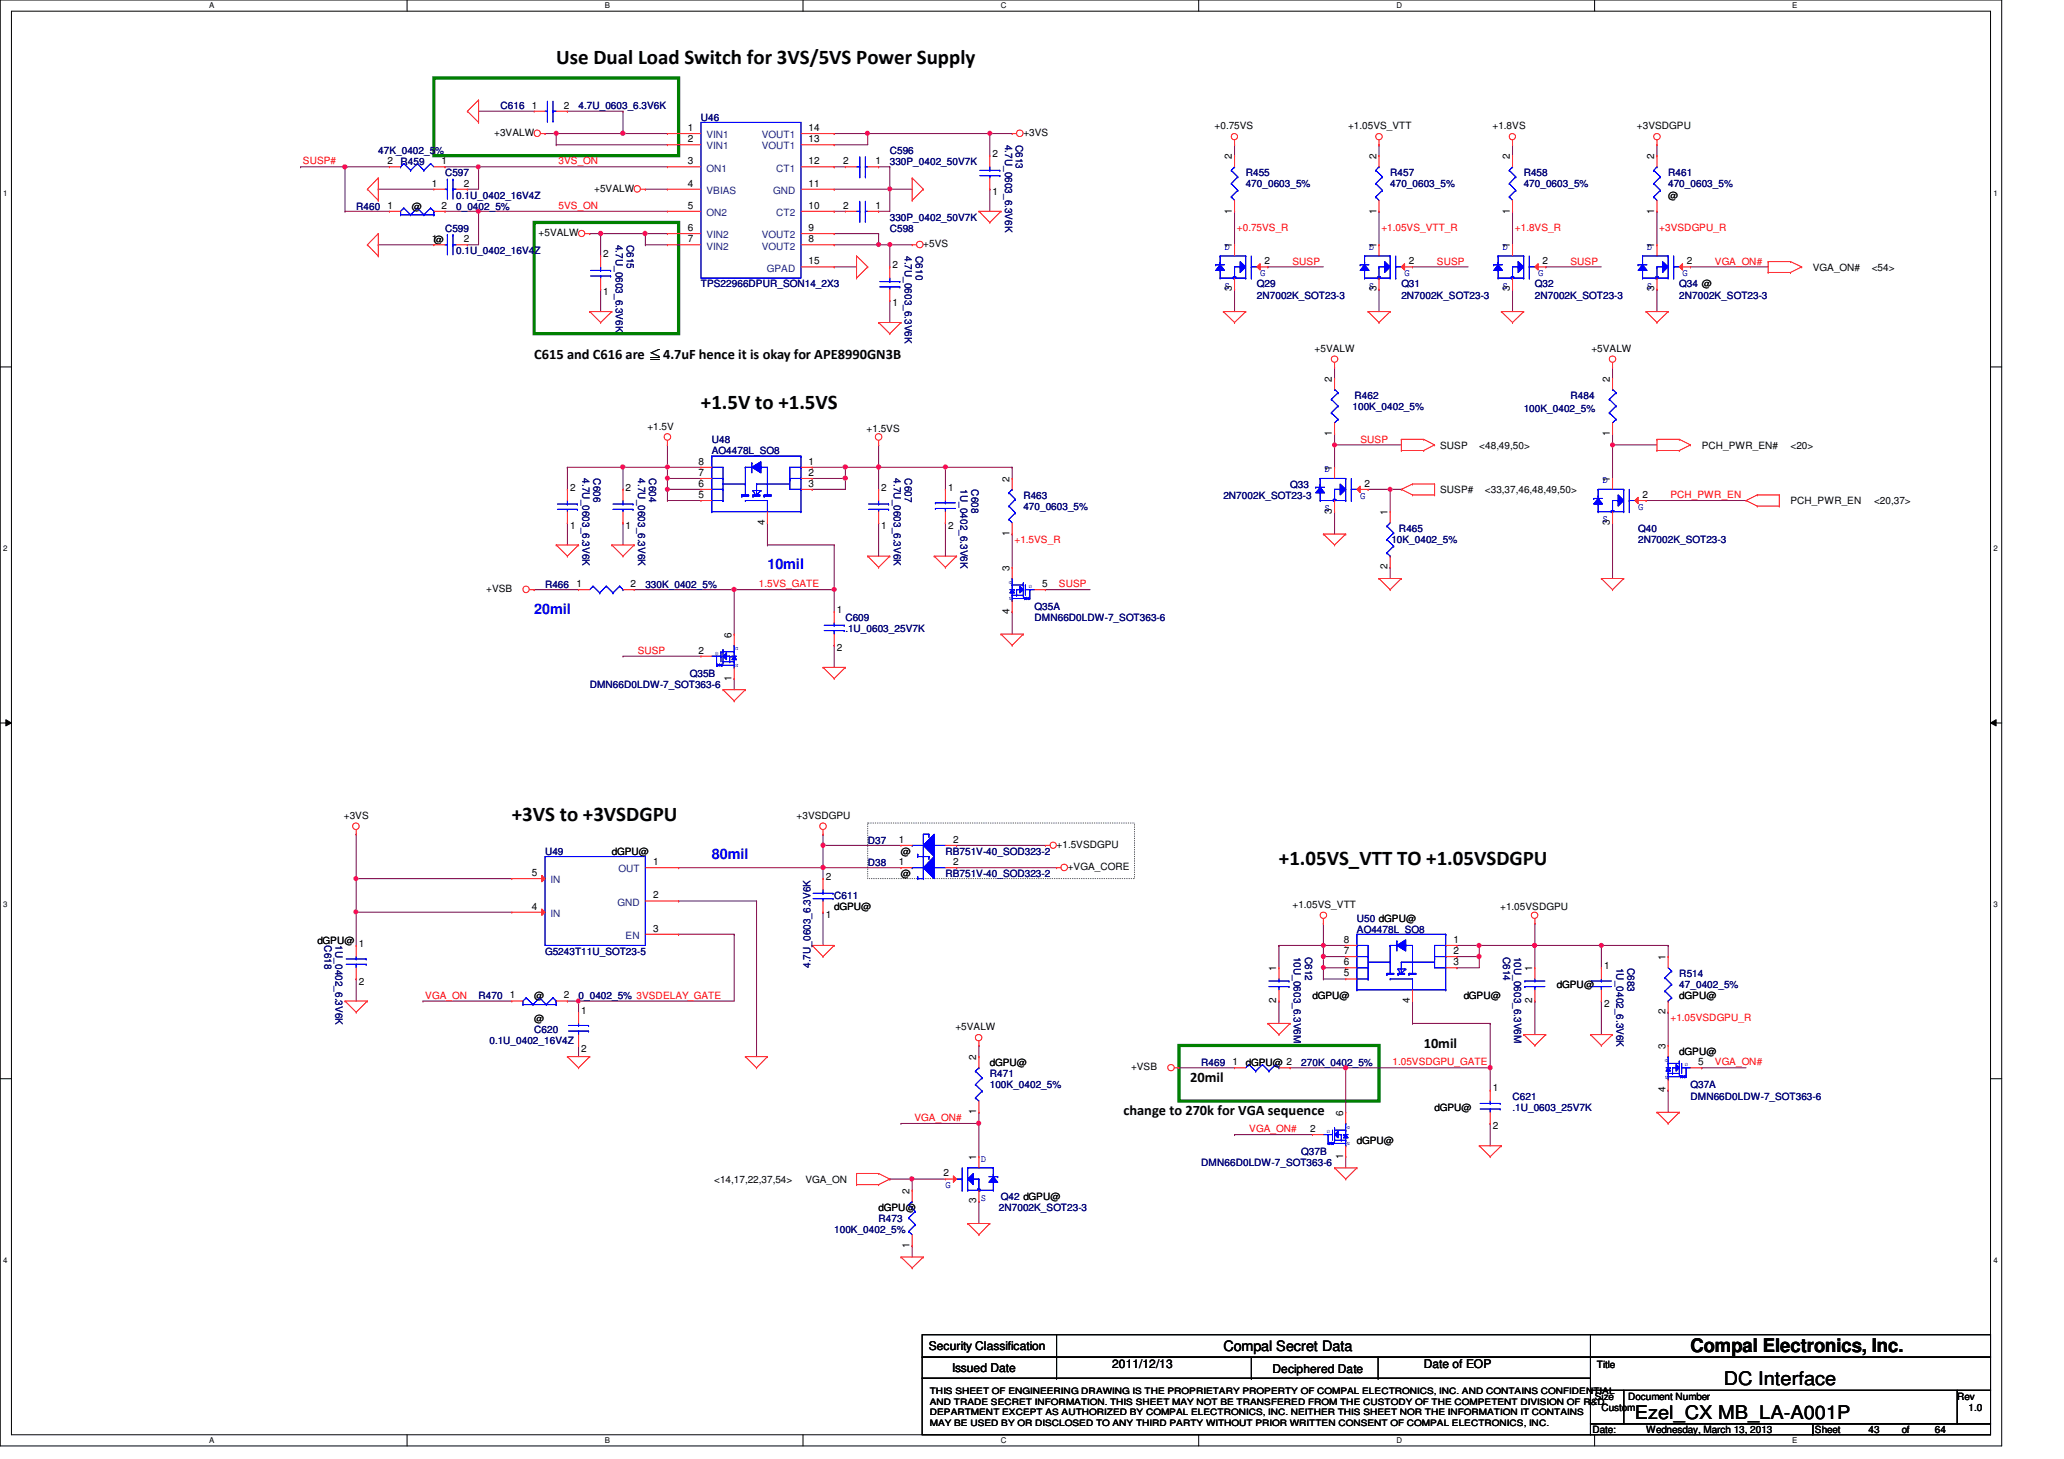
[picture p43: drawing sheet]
<svg xmlns="http://www.w3.org/2000/svg" width="297mm" height="210mm" viewBox="0 0 297 210" stroke-linecap="round" stroke-linejoin="round" font-family="sans-serif">
<defs><g id="words">
<g font-size="3">
<text x="80" y="9.3">Use Dual Load Switch for 3VS/5VS Power Supply</text>
<text x="100.9" y="58.9">+1.5V to +1.5VS</text>
<text x="73.7" y="118.1">+3VS to +3VSDGPU</text>
<text x="184.1" y="124.5">+1.05VS_VTT TO +1.05VSDGPU</text>
</g>
<g font-size="2.7">
<text x="243.3" y="194.6">Compal Electronics, Inc.</text>
<text x="248.1" y="199.3">DC Interface</text>
<text x="235.3" y="204.1">Ezel_CX MB_LA-A001P</text>
</g>
<g font-size="2.1">
<text x="76.9" y="51.6">C615 and C616 are ≦4.7uF hence it is okay for APE8990GN3B</text>
<text x="171.3" y="155.6">20mil</text>
<text x="204.9" y="150.8">10mil</text>
<text x="161.7" y="160.4">change to 270k for VGA sequence</text>
<text x="176.1" y="194.4">Compal Secret Data</text>
</g>
<g font-size="2.1" fill="#00f">
<text x="110.4" y="81.9">10mil</text>
<text x="76.9" y="88.3">20mil</text>
<text x="102.4" y="123.5">80mil</text>
</g>
<g font-size="1.7">
<text x="133.7" y="194.3">Security Classification</text>
<text x="137" y="197.3">Issued Date</text>
<text x="160.1" y="196.8">2011/12/13</text>
<text x="183.1" y="197.5">Deciphered Date</text>
<text x="204.9" y="196.8">Date of EOP</text>
</g>
<g font-size="1.4" fill="#000080">
<text x="72" y="15.7">C616</text>
<text x="83.3" y="15.7">4.7U_0603_6.3V6K</text>
<text x="100.9" y="17.4">U46</text>
<text x="54.4" y="22.2">47K_0402_5%</text>
<text x="57.7" y="23.7">R459</text>
<text x="128.1" y="22.2">C596</text>
<text x="128.1" y="23.7">330P_0402_50V7K</text>
<text x="144.6" y="20.8" transform="rotate(90 144.6 20.8)">4.7U_0603_6.3V6K</text>
<text x="146.2" y="20.8" transform="rotate(90 146.2 20.8)">C613</text>
<text x="64" y="25.4">C597</text>
<text x="65.7" y="28.6">0.1U_0402_16V4Z</text>
<text x="179.3" y="25.4">R455</text>
<text x="179.3" y="27">470_0603_5%</text>
<text x="200.1" y="25.4">R457</text>
<text x="200.1" y="27">470_0603_5%</text>
<text x="219.3" y="25.4">R458</text>
<text x="219.3" y="27">470_0603_5%</text>
<text x="240.1" y="25.4">R461</text>
<text x="240.1" y="27">470_0603_5%</text>
<text x="51.3" y="30.2">R460</text>
<text x="64" y="33.4">C599</text>
<text x="65.7" y="30.2">0_0402_5%</text>
<text x="88.6" y="35.2" transform="rotate(90 88.6 35.2)">4.7U_0603_6.3V6K</text>
<text x="90.2" y="35.2" transform="rotate(90 90.2 35.2)">C615</text>
<text x="128.1" y="33.4">C598</text>
<text x="128.1" y="31.7">330P_0402_50V7K</text>
<text x="65.7" y="36.6">0.1U_0402_16V4Z</text>
<text x="100.9" y="41.4">TPS22966DPUR_SON14_2X3</text>
<text x="130.2" y="36.8" transform="rotate(90 130.2 36.8)">4.7U_0603_6.3V6K</text>
<text x="131.8" y="36.8" transform="rotate(90 131.8 36.8)">C610</text>
<text x="180.9" y="41.4">Q29</text>
<text x="201.7" y="41.4">Q31</text>
<text x="220.9" y="41.4">Q32</text>
<text x="241.7" y="41.4">Q34 @</text>
<text x="180.9" y="43">2N7002K_SOT23-3</text>
<text x="201.7" y="43">2N7002K_SOT23-3</text>
<text x="220.9" y="43">2N7002K_SOT23-3</text>
<text x="241.7" y="43">2N7002K_SOT23-3</text>
<text x="194.6" y="59">100K_0402_5%</text>
<text x="194.9" y="57.4">R462</text>
<text x="219.3" y="59.3">100K_0402_5%</text>
<text x="226" y="57.4">R484</text>
<text x="102.4" y="63.8">U48</text>
<text x="102.4" y="65.4">AO4478L_SO8</text>
<text x="83.8" y="68.8" transform="rotate(90 83.8 68.8)">4.7U_0603_6.3V6K</text>
<text x="85.4" y="68.8" transform="rotate(90 85.4 68.8)">C606</text>
<text x="91.8" y="68.8" transform="rotate(90 91.8 68.8)">4.7U_0603_6.3V6K</text>
<text x="93.4" y="68.8" transform="rotate(90 93.4 68.8)">C604</text>
<text x="128.6" y="68.8" transform="rotate(90 128.6 68.8)">4.7U_0603_6.3V6K</text>
<text x="130.2" y="68.8" transform="rotate(90 130.2 68.8)">C607</text>
<text x="138.2" y="70.4" transform="rotate(90 138.2 70.4)">1U_0402_6.3V6K</text>
<text x="139.8" y="70.4" transform="rotate(90 139.8 70.4)">C608</text>
<text x="147.3" y="71.8">R463</text>
<text x="176.1" y="71.8">2N7002K_SOT23-3</text>
<text x="185.7" y="70.2">Q33</text>
<text x="147.3" y="73.4">470_0603_5%</text>
<text x="201.3" y="76.6">R465</text>
<text x="235.8" y="76.6">Q40</text>
<text x="200.2" y="78.2">10K_0402_5%</text>
<text x="235.8" y="78.2">2N7002K_SOT23-3</text>
<text x="78.4" y="84.6">R466</text>
<text x="92.9" y="84.6">330K_0402_5%</text>
<text x="121.7" y="89.4">C609</text>
<text x="148.9" y="87.8">Q35A</text>
<text x="148.9" y="89.4">DMN66D0LDW-7_SOT363-6</text>
<text x="121.7" y="91">.1U_0603_25V7K</text>
<text x="84.9" y="99">DMN66D0LDW-7_SOT363-6</text>
<text x="99.3" y="97.4">Q35B</text>
<text x="78.4" y="123">U49</text>
<text x="124.9" y="124.6">D38</text>
<text x="124.9" y="121.4">D37</text>
<text x="136.1" y="123">RB751V-40_SOD323-2</text>
<text x="120.1" y="129.4">C611</text>
<text x="136.1" y="126.2">RB751V-40_SOD323-2</text>
<text x="46.7" y="136" transform="rotate(90 46.7 136)">C618</text>
<text x="48.3" y="136" transform="rotate(90 48.3 136)">1U_0402_6.3V6K</text>
<text x="78.4" y="137.4">G5243T11U_SOT23-5</text>
<text x="186.2" y="137.6" transform="rotate(90 186.2 137.6)">10U_0603_6.3V6M</text>
<text x="187.8" y="137.6" transform="rotate(90 187.8 137.6)">C612</text>
<text x="195.3" y="132.6">U50 dGPU@</text>
<text x="195.3" y="134.2">AO4478L_SO8</text>
<text x="216.3" y="137.6" transform="rotate(90 216.3 137.6)">C614</text>
<text x="217.9" y="137.6" transform="rotate(90 217.9 137.6)">10U_0603_6.3V6M</text>
<text x="68.9" y="143.8">R470</text>
<text x="83.3" y="143.8">0_0402_5% 3VSDELAY_GATE</text>
<text x="116.6" y="139.2" transform="rotate(-90 116.6 139.2)">4.7U_0603_6.3V6K</text>
<text x="232.7" y="139.2" transform="rotate(90 232.7 139.2)">1U_0402_6.3V6K</text>
<text x="234.2" y="139.2" transform="rotate(90 234.2 139.2)">C683</text>
<text x="241.7" y="140.6">R514</text>
<text x="241.7" y="142.2">47_0402_5%</text>
<text x="76.9" y="148.6">C620</text>
<text x="70.4" y="150.2">0.1U_0402_16V4Z</text>
<text x="142.4" y="155">R471</text>
<text x="172.9" y="153.4">R469</text>
<text x="187.3" y="153.4">270K_0402_5%</text>
<text x="142.4" y="156.6">100K_0402_5%</text>
<text x="217.7" y="158.2">C621</text>
<text x="217.7" y="159.8">.1U_0603_25V7K</text>
<text x="243.3" y="156.6">Q37A</text>
<text x="243.3" y="158.2">DMN66D0LDW-7_SOT363-6</text>
<text x="172.9" y="167.8">DMN66D0LDW-7_SOT363-6</text>
<text x="187.3" y="166.2">Q37B</text>
<text x="144.1" y="172.6">Q42 dGPU@</text>
<text x="120.1" y="177.4">100K_0402_5%</text>
<text x="126.4" y="175.8">R473</text>
<text x="143.8" y="174.2">2N7002K_SOT23-3</text>
</g>
<g font-size="1.4">
<text x="76.5" y="15.6">1</text>
<text x="81.1" y="15.6">2</text>
<text x="55.7" y="23.6">2</text>
<text x="63.5" y="23.6">1</text>
<text x="71.1" y="19.6">+3VALW</text>
<text x="99" y="20.4">2</text>
<text x="99" y="23.6">3</text>
<text x="99" y="18.8">1</text>
<text x="116.4" y="23.6">12</text>
<text x="116.4" y="18.8">14</text>
<text x="116.4" y="20.4">13</text>
<text x="121.4" y="23.6">2</text>
<text x="126" y="23.6">1</text>
<text x="142.8" y="22.6">2</text>
<text x="147.3" y="19.6">+3VS</text>
<text x="174.8" y="18.6">+0.75VS</text>
<text x="177.3" y="22.9" transform="rotate(-90 177.3 22.9)">2</text>
<text x="194" y="18.6">+1.05VS_VTT</text>
<text x="198.1" y="22.9" transform="rotate(-90 198.1 22.9)">2</text>
<text x="214.8" y="18.6">+1.8VS</text>
<text x="217.3" y="22.9" transform="rotate(-90 217.3 22.9)">2</text>
<text x="235.6" y="18.6">+3VSDGPU</text>
<text x="238.1" y="22.9" transform="rotate(-90 238.1 22.9)">2</text>
<text x="62.1" y="26.8">1</text>
<text x="66.8" y="26.8">2</text>
<text x="85.5" y="27.6">+5VALW</text>
<text x="99" y="26.8">4</text>
<text x="116.4" y="26.8">11</text>
<text x="142.8" y="28.1">1</text>
<text x="240.1" y="28.6">@</text>
<text x="55.7" y="30">1</text>
<text x="59.3" y="30.2">@</text>
<text x="62.1" y="34.8">1@</text>
<text x="63.5" y="30">2</text>
<text x="66.8" y="34.8">2</text>
<text x="77.5" y="34">+5VALW</text>
<text x="99" y="33.2">6</text>
<text x="99" y="30">5</text>
<text x="99" y="34.8">7</text>
<text x="116.4" y="33.2">9</text>
<text x="116.4" y="34.8">8</text>
<text x="116.4" y="30">10</text>
<text x="121.4" y="30">2</text>
<text x="126" y="30">1</text>
<text x="132.9" y="35.6">+5VS</text>
<text x="177.3" y="35.7" transform="rotate(-90 177.3 35.7)">1</text>
<text x="177.3" y="30.7" transform="rotate(-90 177.3 30.7)">1</text>
<text x="198.1" y="35.7" transform="rotate(-90 198.1 35.7)">1</text>
<text x="198.1" y="30.7" transform="rotate(-90 198.1 30.7)">1</text>
<text x="217.3" y="35.7" transform="rotate(-90 217.3 35.7)">1</text>
<text x="217.3" y="30.7" transform="rotate(-90 217.3 30.7)">1</text>
<text x="238.1" y="35.7" transform="rotate(-90 238.1 35.7)">1</text>
<text x="238.1" y="30.7" transform="rotate(-90 238.1 30.7)">1</text>
<text x="86.8" y="37">2</text>
<text x="116.4" y="38">15</text>
<text x="128.4" y="38.6">2</text>
<text x="177.3" y="41.9" transform="rotate(-90 177.3 41.9)">3</text>
<text x="182" y="38">2</text>
<text x="198.1" y="41.9" transform="rotate(-90 198.1 41.9)">3</text>
<text x="202.8" y="38">2</text>
<text x="217.3" y="41.9" transform="rotate(-90 217.3 41.9)">3</text>
<text x="222" y="38">2</text>
<text x="238.1" y="41.9" transform="rotate(-90 238.1 41.9)">3</text>
<text x="242.8" y="38">2</text>
<text x="260.9" y="39">VGA_ON#</text>
<text x="269.4" y="39">&lt;54&gt;</text>
<text x="86.8" y="42.5">1</text>
<text x="128.4" y="44.1">1</text>
<text x="189.2" y="50.6">+5VALW</text>
<text x="229" y="50.6">+5VALW</text>
<text x="191.7" y="54.9" transform="rotate(-90 191.7 54.9)">2</text>
<text x="231.7" y="54.9" transform="rotate(-90 231.7 54.9)">2</text>
<text x="93.2" y="61.8">+1.5V</text>
<text x="124.7" y="62.2">+1.5VS</text>
<text x="191.7" y="62.7" transform="rotate(-90 191.7 62.7)">1</text>
<text x="207.3" y="64.6">SUSP</text>
<text x="212.9" y="64.6">&lt;48,49,50&gt;</text>
<text x="231.7" y="62.7" transform="rotate(-90 231.7 62.7)">1</text>
<text x="244.9" y="64.6">PCH_PWR_EN#</text>
<text x="257.7" y="64.6">&lt;20&gt;</text>
<text x="82" y="70.6">2</text>
<text x="90" y="70.6">2</text>
<text x="100.5" y="70">6</text>
<text x="100.5" y="71.6">5</text>
<text x="100.5" y="68.5">7</text>
<text x="100.5" y="66.8">8</text>
<text x="116.4" y="70">3</text>
<text x="116.4" y="68.5">2</text>
<text x="116.4" y="66.8">1</text>
<text x="126.8" y="70.6">2</text>
<text x="136.4" y="70.6">1</text>
<text x="145.3" y="69.3" transform="rotate(-90 145.3 69.3)">2</text>
<text x="191.7" y="67.7" transform="rotate(-90 191.7 67.7)">1</text>
<text x="196.4" y="70">2</text>
<text x="207.3" y="71">SUSP#</text>
<text x="213.7" y="71">&lt;33,37,46,48,49,50&gt;</text>
<text x="231.7" y="69.3" transform="rotate(-90 231.7 69.3)">1</text>
<text x="236.4" y="71.6">2</text>
<text x="82" y="76.1">1</text>
<text x="90" y="76.1">1</text>
<text x="110.1" y="75.5" transform="rotate(-90 110.1 75.5)">4</text>
<text x="126.8" y="76.1">1</text>
<text x="136.4" y="76.1">2</text>
<text x="145.3" y="77.1" transform="rotate(-90 145.3 77.1)">1</text>
<text x="191.7" y="73.9" transform="rotate(-90 191.7 73.9)">3</text>
<text x="199.7" y="74.1" transform="rotate(-90 199.7 74.1)">1</text>
<text x="231.7" y="75.5" transform="rotate(-90 231.7 75.5)">3</text>
<text x="257.7" y="72.6">PCH_PWR_EN</text>
<text x="269.7" y="72.6">&lt;20,37&gt;</text>
<text x="145.3" y="82.1" transform="rotate(-90 145.3 82.1)">3</text>
<text x="199.7" y="81.9" transform="rotate(-90 199.7 81.9)">2</text>
<text x="70" y="85.2">+VSB</text>
<text x="83" y="84.5">1</text>
<text x="90.8" y="84.5">2</text>
<text x="120.4" y="88.2">1</text>
<text x="145.3" y="88.3" transform="rotate(-90 145.3 88.3)">4</text>
<text x="150" y="84.5">5</text>
<text x="100.5" y="94">2</text>
<text x="105.3" y="91.7" transform="rotate(-90 105.3 91.7)">6</text>
<text x="120.4" y="93.7">2</text>
<text x="105.3" y="97.9" transform="rotate(-90 105.3 97.9)">1</text>
<text x="49.5" y="117.9">+3VS</text>
<text x="114.6" y="117.9">+3VSDGPU</text>
<text x="88" y="123">dGPU@</text>
<text x="94" y="124.5">1</text>
<text x="129.4" y="124.5">1</text>
<text x="129.4" y="121.2">1</text>
<text x="129.7" y="123">@</text>
<text x="137.2" y="124.5">2</text>
<text x="137.2" y="121.2">2</text>
<text x="152.1" y="122">+1.5VSDGPU</text>
<text x="153.7" y="125.2">+VGA_CORE</text>
<text x="76.5" y="126">5</text>
<text x="76.5" y="130.9">4</text>
<text x="94" y="129.2">2</text>
<text x="118.8" y="126.6">2</text>
<text x="120.1" y="131">dGPU@</text>
<text x="129.7" y="126.2">@</text>
<text x="186" y="130.6">+1.05VS_VTT</text>
<text x="215.9" y="131">+1.05VSDGPU</text>
<text x="45.7" y="135.8">dGPU@</text>
<text x="51.6" y="136.2">1</text>
<text x="94" y="134">3</text>
<text x="118.8" y="132.1">1</text>
<text x="193.4" y="137.2">7</text>
<text x="193.4" y="135.6">8</text>
<text x="209.2" y="137.2">2</text>
<text x="209.2" y="135.6">1</text>
<text x="51.6" y="141.7">2</text>
<text x="73.4" y="143.6">1</text>
<text x="76.9" y="143.8">@</text>
<text x="81.1" y="143.6">2</text>
<text x="183.7" y="139.7" transform="rotate(-90 183.7 139.7)">1</text>
<text x="188.9" y="143.8">dGPU@</text>
<text x="193.4" y="138.9">6</text>
<text x="193.4" y="140.5">5</text>
<text x="209.2" y="138.9">3</text>
<text x="210.6" y="143.8">dGPU@</text>
<text x="220.5" y="139.7" transform="rotate(-90 220.5 139.7)">1</text>
<text x="224.1" y="142.2">dGPU@</text>
<text x="230.8" y="139.4">1</text>
<text x="239.7" y="138.1" transform="rotate(-90 239.7 138.1)">1</text>
<text x="241.7" y="143.8">dGPU@</text>
<text x="76.9" y="147">@</text>
<text x="83.6" y="145.8">1</text>
<text x="137.5" y="148.3">+5VALW</text>
<text x="183.7" y="144.3" transform="rotate(-90 183.7 144.3)">2</text>
<text x="202.9" y="144.3" transform="rotate(-90 202.9 144.3)">4</text>
<text x="220.5" y="144.3" transform="rotate(-90 220.5 144.3)">2</text>
<text x="230.8" y="144.9">2</text>
<text x="239.7" y="145.9" transform="rotate(-90 239.7 145.9)">2</text>
<text x="83.6" y="151.3">2</text>
<text x="140.5" y="152.5" transform="rotate(-90 140.5 152.5)">2</text>
<text x="142.4" y="153.4">dGPU@</text>
<text x="162.8" y="154">+VSB</text>
<text x="177.4" y="153.2">1</text>
<text x="179.3" y="153.4">dGPU@ 2</text>
<text x="239.7" y="150.9" transform="rotate(-90 239.7 150.9)">3</text>
<text x="241.7" y="151.8">dGPU@</text>
<text x="244.4" y="153.2">5</text>
<text x="140.5" y="160.3" transform="rotate(-90 140.5 160.3)">1</text>
<text x="193.3" y="160.5" transform="rotate(-90 193.3 160.5)">6</text>
<text x="206.5" y="159.8">dGPU@</text>
<text x="214.8" y="157">1</text>
<text x="239.7" y="157.1" transform="rotate(-90 239.7 157.1)">4</text>
<text x="140.5" y="166.9" transform="rotate(-90 140.5 166.9)">1</text>
<text x="188.5" y="162.9">2</text>
<text x="193.3" y="166.8" transform="rotate(-90 193.3 166.8)">1</text>
<text x="195.3" y="164.6">dGPU@</text>
<text x="214.8" y="162.5">2</text>
<text x="102.8" y="170.2">&lt;14,17,22,37,54&gt;</text>
<text x="115.9" y="170.2">VGA_ON</text>
<text x="130.9" y="171.7" transform="rotate(-90 130.9 171.7)">2</text>
<text x="135.8" y="169.2">2</text>
<text x="140.5" y="173.1" transform="rotate(-90 140.5 173.1)">3</text>
<text x="126.4" y="174.2">dGPU@</text>
<text x="130.9" y="179.5" transform="rotate(-90 130.9 179.5)">1</text>
<text x="229.8" y="196.8">Title</text>
<text x="229.5" y="201.4">Size</text>
<text x="230.5" y="203">Custom</text>
<text x="234.3" y="201.4">Document Number</text>
<text x="281.7" y="201.4">Rev</text>
<text x="283.3" y="203">1.0</text>
<text x="229.2" y="206.2">Date:</text>
<text x="236.9" y="206.2">Wednesday, March 13, 2013</text>
<text x="261.2" y="206.2">Sheet</text>
<text x="268.9" y="206.2">43</text>
<text x="273.7" y="206.2">of</text>
<text x="278.5" y="206.2">64</text>
</g>
<g font-size="1.4" fill="#f00">
<text x="43.6" y="23.7">SUSP#</text>
<text x="80.4" y="23.7">3VS_ON</text>
<text x="80.4" y="30.1">5VS_ON</text>
<text x="178" y="33.3">+0.75VS_R</text>
<text x="198.8" y="33.3">+1.05VS_VTT_R</text>
<text x="218" y="33.3">+1.8VS_R</text>
<text x="238.8" y="33.3">+3VSDGPU_R</text>
<text x="186" y="38.1">SUSP</text>
<text x="206.8" y="38.1">SUSP</text>
<text x="226" y="38.1">SUSP</text>
<text x="246.8" y="38.1">VGA_ON#</text>
<text x="195.8" y="63.7">SUSP</text>
<text x="240.4" y="71.7">PCH_PWR_EN</text>
<text x="146" y="78.1">+1.5VS_R</text>
<text x="109.2" y="84.5">1.5VS_GATE</text>
<text x="152.4" y="84.5">SUSP</text>
<text x="91.8" y="94.1">SUSP</text>
<text x="61.2" y="143.7">VGA_ON</text>
<text x="240.4" y="146.9">+1.05VSDGPU_R</text>
<text x="200.4" y="153.3">1.05VSDGPU_GATE</text>
<text x="246.8" y="153.3">VGA_ON#</text>
<text x="131.6" y="161.3">VGA_ON#</text>
<text x="179.8" y="162.9">VGA_ON#</text>
</g>
<g font-size="1.4" fill="#004080">
<text x="101.7" y="21.5">VIN1</text>
<text x="101.7" y="19.9">VIN1</text>
<text x="109.6" y="19.9">VOUT1</text>
<text x="109.6" y="21.5">VOUT1</text>
<text x="101.7" y="27.9">VBIAS</text>
<text x="101.7" y="24.7">ON1</text>
<text x="111.2" y="27.9">GND</text>
<text x="111.7" y="24.7">CT1</text>
<text x="101.7" y="34.3">VIN2</text>
<text x="101.7" y="31.1">ON2</text>
<text x="101.7" y="35.9">VIN2</text>
<text x="109.6" y="34.3">VOUT2</text>
<text x="109.6" y="35.9">VOUT2</text>
<text x="111.7" y="31.1">CT2</text>
<text x="110.4" y="39.1">GPAD</text>
<text x="89" y="125.5">OUT</text>
<text x="79.2" y="127.1">IN</text>
<text x="79.2" y="131.9">IN</text>
<text x="88.9" y="130.3">GND</text>
<text x="90" y="135.1">EN</text>
</g>
<g font-size="1.4" fill="#00f">
<text x="176.2" y="35.9">D</text>
<text x="197" y="35.9">D</text>
<text x="216.2" y="35.9">D</text>
<text x="237" y="35.9">D</text>
<text x="176.2" y="41.5">S</text>
<text x="181.4" y="39.8">G</text>
<text x="197" y="41.5">S</text>
<text x="202.1" y="39.8">G</text>
<text x="216.2" y="41.5">S</text>
<text x="221.4" y="39.8">G</text>
<text x="237" y="41.5">S</text>
<text x="242.1" y="39.8">G</text>
<text x="190.6" y="67.9">D</text>
<text x="195.7" y="71.8">G</text>
<text x="230.6" y="69.5">D</text>
<text x="190.6" y="73.5">S</text>
<text x="230.6" y="75.1">S</text>
<text x="235.8" y="73.4">G</text>
<text x="141.2" y="167.1">D</text>
<text x="136.1" y="171">G</text>
<text x="141.2" y="172.7">S</text>
</g>
<g font-size="1.3">
<text x="133.8" y="200.6">THIS SHEET OF ENGINEERING DRAWING IS THE PROPRIETARY PROPERTY OF COMPAL ELECTRONICS, INC. AND CONTAINS CONFIDENTIAL</text>
<text x="133.8" y="202.1">AND TRADE SECRET INFORMATION. THIS SHEET MAY NOT BE TRANSFERED FROM THE CUSTODY OF THE COMPETENT DIVISION OF R&amp;D</text>
<text x="133.8" y="203.6">DEPARTMENT EXCEPT AS AUTHORIZED BY COMPAL ELECTRONICS, INC. NEITHER THIS SHEET NOR THE INFORMATION IT CONTAINS</text>
<text x="133.8" y="205.1">MAY BE USED BY OR DISCLOSED TO ANY THIRD PARTY WITHOUT PRIOR WRITTEN CONSENT OF COMPAL ELECTRONICS, INC.</text>
</g>
<g font-size="1.1">
<text x="30.1" y="1.1">A</text>
<text x="87" y="1.1">B</text>
<text x="144" y="1.1">C</text>
<text x="201" y="1.1">D</text>
<text x="257.9" y="1.1">E</text>
<text x=".5" y="28.2">1</text>
<text x="286.9" y="28.2">1</text>
<text x=".5" y="79.3">2</text>
<text x="286.9" y="79.3">2</text>
<text x=".5" y="130.6">3</text>
<text x="286.9" y="130.6">3</text>
<text x=".5" y="181.7">4</text>
<text x="286.9" y="181.7">4</text>
<text x="30.1" y="207.6">A</text>
<text x="87" y="207.6">B</text>
<text x="144" y="207.6">C</text>
<text x="201" y="207.6">D</text>
<text x="257.9" y="207.6">E</text>
</g>
<g font-size=".8" fill="#00f">
<text x="145.7" y="83.5" transform="rotate(180 145.7 83.5)">D</text>
<text x="145.7" y="85.9" transform="rotate(180 145.7 85.9)">S</text>
<text x="148.5" y="84.2" transform="rotate(180 148.5 84.2)">G</text>
<text x="103.4" y="93.8" transform="rotate(180 103.4 93.8)">G</text>
<text x="106.3" y="95.5" transform="rotate(180 106.3 95.5)">S</text>
<text x="106.3" y="93.1" transform="rotate(180 106.3 93.1)">D</text>
<text x="240.1" y="154.8" transform="rotate(180 240.1 154.8)">S</text>
<text x="240.1" y="152.4" transform="rotate(180 240.1 152.4)">D</text>
<text x="242.9" y="153" transform="rotate(180 242.9 153)">G</text>
<text x="194.3" y="162" transform="rotate(180 194.3 162)">D</text>
<text x="191.4" y="162.6" transform="rotate(180 191.4 162.6)">G</text>
<text x="194.3" y="164.3" transform="rotate(180 194.3 164.3)">S</text>
</g>
</g></defs>
<path d="M0 0h288.1v208h-288.1zM1.6 1.6h284.9v204.8h-284.9z" fill="none" stroke="#000" stroke-width=".14"/>
<g fill="#fff">
<path d="M30.1 .2h.7v1.2h-.7z"/>
<path d="M30.1 206.6h.7v1.2h-.7z"/>
</g>
<path d="M58.6 0v1.6M58.6 206.4v1.6" fill="none" stroke="#000" stroke-width=".14"/>
<g fill="#fff">
<path d="M87 .2h.8v1.2h-.8z"/>
<path d="M87 206.6h.8v1.2h-.8z"/>
</g>
<path d="M115.6 0v1.6M115.6 206.4v1.6" fill="none" stroke="#000" stroke-width=".14"/>
<g fill="#fff">
<path d="M144 .2h.8v1.2h-.8z"/>
<path d="M144 206.6h.8v1.2h-.8z"/>
</g>
<path d="M172.5 0v1.6M172.5 206.4v1.6" fill="none" stroke="#000" stroke-width=".14"/>
<g fill="#fff">
<path d="M201 .2h.7v1.2h-.7z"/>
<path d="M201 206.6h.7v1.2h-.7z"/>
</g>
<path d="M229.5 0v1.6M229.5 206.4v1.6" fill="none" stroke="#000" stroke-width=".14"/>
<g fill="#fff">
<path d="M257.9 .2h.8v1.2h-.8z"/>
<path d="M257.9 206.6h.8v1.2h-.8z"/>
<path d="M.5 27.2h.6v1.2h-.6z"/>
<path d="M286.9 27.2h.6v1.2h-.6z"/>
<path d="M.5 78.4h.6v1.1h-.6z"/>
<path d="M286.9 78.4h.6v1.1h-.6z"/>
</g>
<path d="M0 52.8h1.6M286.5 52.8h1.6" fill="none" stroke="#000" stroke-width=".14"/>
<g fill="#fff">
<path d="M.5 129.6h.6v1.2h-.6z"/>
<path d="M286.9 129.6h.6v1.2h-.6z"/>
</g>
<path d="M0 104h1.6M.8 103.5l.8 .5-.8 .4zM286.5 104l.8-.5v.9zM286.5 104h1.6" fill="none" stroke="#000" stroke-width=".14"/>
<path d="M.8 103.5l.8 .5-.8 .4zM286.5 104l.8-.5v.9z" fill="#000"/>
<g fill="#fff">
<path d="M.5 180.8h.6v1.1h-.6z"/>
<path d="M286.9 180.8h.6v1.1h-.6z"/>
</g>
<path d="M0 155.2h1.6M286.5 155.2h1.6" fill="none" stroke="#000" stroke-width=".14"/>
<path d="M124.9 118.4h38.4v8h-38.4z" fill="none" stroke="#000" stroke-width=".14" stroke-dasharray="0 .3"/>
<path d="M62.4 11.2h35.3v11.2h-35.3zM76.9 32h20.8v16h-20.8zM169.7 150.4h28.8v8h-28.8z" fill="none" stroke="#008000" stroke-width=".47"/>
<g fill="none" stroke="#800040" stroke-width=".14">
<path d="M192.1 52.8h.1M192.1 52.8v1.6M192.1 64h.1M192.1 73.6h.1M192.1 64v3.2M192.1 73.6v3.2M140.9 150.4h.1M140.9 150.4v1.6M129.7 161.6h.1M129.7 161.6h11.2M140.9 161.6h.1M140.9 172.8h.1"/>
<path d="M140.9 161.6v4.8M140.9 172.8v3.2"/>
</g>
<circle cx="140.8" cy="161.6" r=".31" fill="#f0f"/>
<circle cx="140.8" cy="161.6" r=".31" fill="none" stroke="#f0f" stroke-width=".14"/>
<path d="M118.4 121.6h.1M118.4 121.6h11.3M140.9 160h.1M140.9 160v1.6" fill="none" stroke="#800040" stroke-width=".14"/>
<circle cx="118.4" cy="121.6" r=".31" fill="#f0f"/>
<circle cx="118.4" cy="121.6" r=".31" fill="none" stroke="#f0f" stroke-width=".14"/>
<path d="M118.4 124.8h.1M118.4 124.8h11.3M137.7 121.6h.1M137.7 124.8h.1M137.7 121.6h12.7M137.7 124.8h14.4" fill="none" stroke="#800040" stroke-width=".14"/>
<circle cx="118.4" cy="124.8" r=".3" fill="#f0f"/>
<circle cx="118.4" cy="124.8" r=".3" fill="none" stroke="#f0f" stroke-width=".14"/>
<path d="M128.1 169.6h.1M128.1 169.6h3.2M131.3 169.6h.1M131.3 169.6v1.6" fill="none" stroke="#800040" stroke-width=".14"/>
<circle cx="131.2" cy="169.6" r=".31" fill="#f0f"/>
<circle cx="131.2" cy="169.6" r=".31" fill="none" stroke="#f0f" stroke-width=".14"/>
<path d="M60.9 144h.1M60.9 144h12.8M81.7 144h.1M81.7 144h1.6M83.3 150.4h.1M83.3 144h.1M83.3 144v1.6M83.3 150.4v1.6M131.3 179.2h.1M131.3 169.6h.1M131.3 179.2v1.6M131.3 169.6h4.8" fill="none" stroke="#800040" stroke-width=".14"/>
<circle cx="83.2" cy="144" r=".3" fill="#f0f"/>
<circle cx="83.2" cy="144" r=".3" fill="none" stroke="#f0f" stroke-width=".14"/>
<path d="M97.7 134.4h.1M97.7 129.6h.1M97.7 124.8h.1M97.7 134.4h8M97.7 129.6h11.2M97.7 124.8h20.7M105.7 134.4h.1M105.7 134.4v9.6h-22.4M108.9 129.6h.1M108.9 129.6v22.4M83.3 144h.1" fill="none" stroke="#800040" stroke-width=".14"/>
<circle cx="118.4" cy="124.8" r=".3" fill="#f0f"/>
<circle cx="118.4" cy="124.8" r=".3" fill="none" stroke="#f0f" stroke-width=".14"/>
<path d="M51.3 131.2h.1M51.3 126.4h.1M51.3 131.2v4.8M51.3 126.4h22.4M118.4 124.8h.1M118.4 131.2h.1M118.4 124.8v1.6M118.4 131.2v4.8M51.3 140.8h.1M51.3 140.8v3.2" fill="none" stroke="#800040" stroke-width=".14"/>
<circle cx="51.2" cy="126.4" r=".3" fill="#f0f"/>
<circle cx="51.2" cy="126.4" r=".3" fill="none" stroke="#f0f" stroke-width=".14"/>
<path d="M200.1 70.4h.1M200.1 70.4v3.2M200.1 81.6h.1M200.1 81.6v1.6M51.3 120h.1M51.3 120v6.4M118.4 121.6h.1M118.4 120h.1M118.4 120v4.8" fill="none" stroke="#800040" stroke-width=".14"/>
<circle cx="200.1" cy="70.4" r=".3" fill="#f0f"/>
<circle cx="200.1" cy="70.4" r=".3" fill="none" stroke="#f0f" stroke-width=".14"/>
<path d="M192.1 64h.1M192.1 64h9.6M196.9 70.4h.1M196.9 70.4h4.8M200.1 70.4h.1" fill="none" stroke="#800040" stroke-width=".14"/>
<circle cx="192.1" cy="64" r=".3" fill="#f0f"/>
<circle cx="192.1" cy="64" r=".3" fill="none" stroke="#f0f" stroke-width=".14"/>
<path d="M126.4 30.4h.1M128.1 27.2h.1M128.1 27.2v3.2h-1.7M128.1 27.2h3.2M192.1 62.4h.1M192.1 62.4v1.6" fill="none" stroke="#800040" stroke-width=".14"/>
<circle cx="128.1" cy="27.2" r=".3" fill="#f0f"/>
<circle cx="128.1" cy="27.2" r=".3" fill="none" stroke="#f0f" stroke-width=".14"/>
<path d="M68.9 24h.1M68.9 24h27.2" fill="none" stroke="#800040" stroke-width=".14"/>
<circle cx="68.8" cy="24" r=".3" fill="#f0f"/>
<circle cx="68.8" cy="24" r=".3" fill="none" stroke="#f0f" stroke-width=".14"/>
<path d="M89.7 19.2h.1M89.7 19.2h6.4" fill="none" stroke="#800040" stroke-width=".14"/>
<circle cx="89.6" cy="19.2" r=".31" fill="#f0f"/>
<circle cx="89.6" cy="19.2" r=".31" fill="none" stroke="#f0f" stroke-width=".14"/>
<path d="M78.4 19.2h.1M78.4 19.2h1.6M80 19.2h.1M80 19.2v1.6M49.7 24h.1M49.7 24v6.4M80 20.8h.1M80 20.8h16.1M92.9 27.2h.1M92.9 27.2h3.2M120.1 27.2h.1M120.1 27.2h8" fill="none" stroke="#800040" stroke-width=".14"/>
<circle cx="49.6" cy="24" r=".31" fill="#f0f"/>
<circle cx="49.6" cy="24" r=".31" fill="none" stroke="#f0f" stroke-width=".14"/>
<g fill="none" stroke="#800040" stroke-width=".14">
<path d="M142.4 19.2h.1M142.4 19.2h3.3M49.7 30.4h.1M49.7 24h.1M49.7 30.4h6.3M49.7 24h6.3M64 24h.1M64 24h4.9M67.3 27.2h.1M68.9 24h.1M68.9 24v3.2h-1.6M126.4 24h.1"/>
<path d="M126.4 24h1.7M128.1 24h.1M128.1 24v3.2"/>
</g>
<circle cx="142.4" cy="19.2" r=".3" fill="#f0f"/>
<circle cx="142.4" cy="19.2" r=".3" fill="none" stroke="#f0f" stroke-width=".14"/>
<path d="M92.9 33.6h.1M92.9 33.6h3.2" fill="none" stroke="#800040" stroke-width=".14"/>
<circle cx="92.8" cy="33.6" r=".31" fill="#f0f"/>
<circle cx="92.8" cy="33.6" r=".31" fill="none" stroke="#f0f" stroke-width=".14"/>
<path d="M43.3 24h.1M43.3 24h6.4M54.4 27.2h.1M54.4 27.2h8M68.9 30.4h.1M68.9 30.4h27.2" fill="none" stroke="#800040" stroke-width=".14"/>
<circle cx="68.8" cy="30.4" r=".3" fill="#f0f"/>
<circle cx="68.8" cy="30.4" r=".3" fill="none" stroke="#f0f" stroke-width=".14"/>
<path d="M86.4 33.6h.1M86.4 33.6h6.5" fill="none" stroke="#800040" stroke-width=".14"/>
<circle cx="86.4" cy="33.6" r=".31" fill="#f0f"/>
<circle cx="86.4" cy="33.6" r=".31" fill="none" stroke="#f0f" stroke-width=".14"/>
<g fill="none" stroke="#800040" stroke-width=".14">
<path d="M124.9 19.2h.1M124.9 19.2v1.6M54.4 35.2h.1M54.4 35.2h8M67.3 35.2h.1M67.3 35.2h1.6M92.9 35.2h.1M92.9 33.6h.1M92.9 35.2h3.2M92.9 33.6v1.6M120.1 24h.1M120.1 38.4h.1"/>
<path d="M120.1 35.2h.1M120.1 35.2h6.3M120.1 24h1.6M120.1 38.4h3.2"/>
</g>
<circle cx="124.8" cy="19.2" r=".3" fill="#f0f"/>
<circle cx="124.8" cy="19.2" r=".3" fill="none" stroke="#f0f" stroke-width=".14"/>
<g fill="none" stroke="#800040" stroke-width=".14">
<path d="M64 30.4h.1M64 30.4h4.9M68.9 30.4h.1M68.9 30.4v4.8M120.1 20.8h.1M120.1 30.4h.1M120.1 33.6h.1M120.1 20.8h4.8M120.1 30.4h1.6M120.1 33.6h6.3M126.4 33.6h.1M126.4 33.6v1.6"/>
<path d="M128.1 35.2h.1M128.1 35.2h3.2"/>
</g>
<circle cx="126.4" cy="35.2" r=".3" fill="#f0f"/>
<circle cx="126.4" cy="35.2" r=".3" fill="none" stroke="#f0f" stroke-width=".14"/>
<g fill="none" stroke="#800040" stroke-width=".14">
<path d="M120.1 19.2h.1M120.1 19.2h4.8M76.9 84.8h.1M76.9 84.8h6.4M89.7 94.4h.1M89.7 94.4h11.2M91.3 84.8h14.4M105.7 97.6h.1M105.7 84.8h.1M105.7 84.8v6.4M105.7 97.6v1.6M120.1 92.8h.1"/>
<path d="M120.1 92.8v3.2"/>
</g>
<circle cx="105.6" cy="84.8" r=".31" fill="#f0f"/>
<circle cx="105.6" cy="84.8" r=".31" fill="none" stroke="#f0f" stroke-width=".14"/>
<path d="M96.1 64h.1M96.1 70.4h.1M96.1 68.8h.1M96.1 64v3.2M96.1 70.4v1.6M96.1 70.4h4.8M96.1 68.8h4.8" fill="none" stroke="#800040" stroke-width=".14"/>
<circle cx="96.1" cy="70.4" r=".3" fill="#f0f"/>
<circle cx="96.1" cy="70.4" r=".3" fill="none" stroke="#f0f" stroke-width=".14"/>
<path d="M96.1 72h.1M96.1 68.8h.1M96.1 72h4.8M96.1 68.8v1.6" fill="none" stroke="#800040" stroke-width=".14"/>
<circle cx="96.1" cy="68.8" r=".3" fill="#f0f"/>
<circle cx="96.1" cy="68.8" r=".3" fill="none" stroke="#f0f" stroke-width=".14"/>
<path d="M96.1 67.2h.1M96.1 67.2h4.8M96.1 67.2v1.6" fill="none" stroke="#800040" stroke-width=".14"/>
<circle cx="96.1" cy="67.2" r=".3" fill="#f0f"/>
<circle cx="96.1" cy="67.2" r=".3" fill="none" stroke="#f0f" stroke-width=".14"/>
<path d="M81.7 75.2h.1M81.7 67.2h.1M81.7 67.2v3.2M81.7 75.2v3.2M89.7 75.2h.1M89.7 67.2h.1M89.7 67.2v3.2M89.7 75.2v3.2M89.7 67.2h6.4" fill="none" stroke="#800040" stroke-width=".14"/>
<circle cx="89.6" cy="67.2" r=".31" fill="#f0f"/>
<circle cx="89.6" cy="67.2" r=".31" fill="none" stroke="#f0f" stroke-width=".14"/>
<g fill="none" stroke="#800040" stroke-width=".14">
<path d="M81.7 67.2h.1M81.7 67.2h8M110.4 75.2h.1M110.4 75.2v3.2M116.9 70.4h.1M116.9 67.2h.1M116.9 67.2h4.8M116.9 70.4h4.8M126.4 75.2h.1M126.4 67.2h.1M126.4 67.2v3.2M126.4 75.2v4.8"/>
<path d="M136.1 75.2h.1M136.1 67.2h.1M136.1 67.2v3.2M136.1 75.2v4.8M145.7 88h.1M145.7 88v3.2M150.4 84.8h.1M150.4 84.8h6.5"/>
</g>
<circle cx="121.6" cy="67.2" r=".31" fill="#f0f"/>
<circle cx="121.6" cy="67.2" r=".31" fill="none" stroke="#f0f" stroke-width=".14"/>
<path d="M121.7 68.8h.1M121.7 68.8v1.6" fill="none" stroke="#800040" stroke-width=".14"/>
<circle cx="121.6" cy="68.8" r=".31" fill="#f0f"/>
<circle cx="121.6" cy="68.8" r=".31" fill="none" stroke="#f0f" stroke-width=".14"/>
<path d="M110.4 78.4h.1M110.4 78.4h9.7M116.9 68.8h.1M121.7 67.2h.1M121.7 67.2v1.6h-4.8M126.4 64h.1M126.4 64v3.2" fill="none" stroke="#800040" stroke-width=".14"/>
<circle cx="126.4" cy="67.2" r=".3" fill="#f0f"/>
<circle cx="126.4" cy="67.2" r=".3" fill="none" stroke="#f0f" stroke-width=".14"/>
<path d="M136.1 67.2h.1M136.1 67.2h9.6M145.7 76.8h.1M145.7 76.8v4.8" fill="none" stroke="#800040" stroke-width=".14"/>
<circle cx="136.1" cy="67.2" r=".3" fill="#f0f"/>
<circle cx="136.1" cy="67.2" r=".3" fill="none" stroke="#f0f" stroke-width=".14"/>
<path d="M120.1 78.4h.1M120.1 78.4v6.4M145.7 67.2h.1M145.7 67.2v1.6" fill="none" stroke="#800040" stroke-width=".14"/>
<circle cx="120.1" cy="84.8" r=".3" fill="#f0f"/>
<circle cx="120.1" cy="84.8" r=".3" fill="none" stroke="#f0f" stroke-width=".14"/>
<path d="M121.7 67.2h.1M121.7 67.2h14.4M126.4 67.2h.1" fill="none" stroke="#800040" stroke-width=".14"/>
<circle cx="126.4" cy="67.2" r=".3" fill="#f0f"/>
<circle cx="126.4" cy="67.2" r=".3" fill="none" stroke="#f0f" stroke-width=".14"/>
<g fill="none" stroke="#800040" stroke-width=".14">
<path d="M177.7 20.8h.1M177.7 30.4h.1M177.7 20.8v1.6M177.7 30.4v4.8M182.5 38.4h.1M182.5 38.4h8M198.5 20.8h.1M198.5 30.4h.1M198.5 20.8v1.6M198.5 30.4v4.8M203.3 38.4h.1M203.3 38.4h8"/>
<path d="M217.7 20.8h.1M217.7 30.4h.1M217.7 20.8v1.6M217.7 30.4v4.8M222.5 38.4h.1M222.5 38.4h8M177.7 41.6h.1M177.7 41.6v3.2M198.5 41.6h.1M198.5 41.6v3.2M217.7 41.6h.1M217.7 41.6v3.2"/>
<path d="M120.1 84.8h.1M120.1 84.8v3.2M214.5 153.6h.1M214.5 153.6v3.2"/>
</g>
<circle cx="214.4" cy="153.6" r=".31" fill="#f0f"/>
<circle cx="214.4" cy="153.6" r=".31" fill="none" stroke="#f0f" stroke-width=".14"/>
<path d="M230.5 136h.1M230.5 136h9.6" fill="none" stroke="#800040" stroke-width=".14"/>
<circle cx="230.5" cy="136" r=".3" fill="#f0f"/>
<circle cx="230.5" cy="136" r=".3" fill="none" stroke="#f0f" stroke-width=".14"/>
<g fill="none" stroke="#800040" stroke-width=".14">
<path d="M169.7 153.6h.1M169.7 153.6h8M185.7 153.6h.1M185.7 153.6h8M193.7 153.6h.1M193.7 153.6v6.4M214.5 147.2h.1M214.5 147.2v6.4M177.7 163.2h.1M177.7 163.2h11.2M193.7 166.4h.1M193.7 166.4v1.6"/>
<path d="M214.5 161.6h.1M214.5 161.6v3.2"/>
</g>
<circle cx="193.6" cy="153.6" r=".32" fill="#f0f"/>
<circle cx="193.6" cy="153.6" r=".32" fill="none" stroke="#f0f" stroke-width=".14"/>
<path d="M190.5 132.8h.1M190.5 139.2h.1M190.5 137.6h.1M190.5 132.8v3.2M190.5 139.2v1.6M190.5 139.2h3.2M190.5 137.6h3.2" fill="none" stroke="#800040" stroke-width=".14"/>
<circle cx="190.5" cy="139.2" r=".3" fill="#f0f"/>
<circle cx="190.5" cy="139.2" r=".3" fill="none" stroke="#f0f" stroke-width=".14"/>
<path d="M190.5 137.6h.1M190.5 137.6v1.6M190.5 140.8h.1M190.5 140.8h3.2" fill="none" stroke="#800040" stroke-width=".14"/>
<circle cx="190.4" cy="137.6" r=".31" fill="#f0f"/>
<circle cx="190.4" cy="137.6" r=".31" fill="none" stroke="#f0f" stroke-width=".14"/>
<path d="M190.5 136h.1M190.5 136h3.2M190.5 136v1.6" fill="none" stroke="#800040" stroke-width=".14"/>
<circle cx="190.5" cy="136" r=".3" fill="#f0f"/>
<circle cx="190.5" cy="136" r=".3" fill="none" stroke="#f0f" stroke-width=".14"/>
<g fill="none" stroke="#800040" stroke-width=".14">
<path d="M184.1 136h.1M184.1 136v3.2M184.1 136h6.4M209.7 139.2h.1M209.7 136h.1M209.7 136h3.2M209.7 139.2h3.2M220.9 136h.1M220.9 136v3.2M230.5 136h.1M230.5 136v3.2M184.1 144h.1"/>
<path d="M184.1 144v3.2M203.3 144h.1M203.3 144v3.2M220.9 144h.1M220.9 144v4.8M230.5 144h.1M230.5 144v4.8M240.1 156.8h.1M240.1 156.8v3.2M244.9 153.6h.1M244.9 153.6h6.4"/>
</g>
<circle cx="212.8" cy="136" r=".3" fill="#f0f"/>
<circle cx="212.8" cy="136" r=".3" fill="none" stroke="#f0f" stroke-width=".14"/>
<path d="M212.9 137.6h.1M212.9 137.6v1.6" fill="none" stroke="#800040" stroke-width=".14"/>
<circle cx="212.8" cy="137.6" r=".31" fill="#f0f"/>
<circle cx="212.8" cy="137.6" r=".31" fill="none" stroke="#f0f" stroke-width=".14"/>
<path d="M209.7 137.6h.1M212.9 136h.1M212.9 136v1.6h-3.2M220.9 132.8h.1M220.9 132.8v3.2M203.3 147.2h.1M203.3 147.2h11.2" fill="none" stroke="#800040" stroke-width=".14"/>
<circle cx="220.9" cy="136" r=".3" fill="#f0f"/>
<circle cx="220.9" cy="136" r=".3" fill="none" stroke="#f0f" stroke-width=".14"/>
<path d="M212.9 136h.1M212.9 136h17.6M220.9 136h.1M240.1 136h.1M240.1 136v1.6M193.7 153.6h.1M193.7 153.6h20.8M240.1 145.6h.1M240.1 145.6v4.8" fill="none" stroke="#800040" stroke-width=".14"/>
<circle cx="220.9" cy="136" r=".3" fill="#f0f"/>
<circle cx="220.9" cy="136" r=".3" fill="none" stroke="#f0f" stroke-width=".14"/>
<path d="M232.1 52.8h.1M232.1 52.8v1.6M232.1 64h.1M232.1 75.2h.1M232.1 64v4.8M232.1 75.2v8M232.1 64h6.4M236.9 72h.1M236.9 72h14.4" fill="none" stroke="#800040" stroke-width=".14"/>
<circle cx="232.1" cy="64" r=".3" fill="#f0f"/>
<circle cx="232.1" cy="64" r=".3" fill="none" stroke="#f0f" stroke-width=".14"/>
<path d="M128.1 35.2h.1M128.1 35.2v3.2M232.1 62.4h.1M232.1 62.4v1.6" fill="none" stroke="#800040" stroke-width=".14"/>
<circle cx="128.1" cy="35.2" r=".3" fill="#f0f"/>
<circle cx="128.1" cy="35.2" r=".3" fill="none" stroke="#f0f" stroke-width=".14"/>
<g fill="none" stroke="#800040" stroke-width=".14">
<path d="M68.9 16h.1M68.9 16h8M80 19.2h.1M81.7 16h.1M81.7 16h8M89.7 16h.1M89.7 16v3.2h-9.7M124.9 19.2h.1M124.9 19.2h17.5M142.4 19.2h.1M142.4 19.2v3.2M84.9 33.6h.1"/>
<path d="M84.9 33.6h1.5M86.4 33.6h.1M86.4 33.6v3.2M126.4 35.2h.1M126.4 35.2h1.7M142.4 27.2h.1M142.4 27.2v3.2M86.4 41.6h.1M86.4 41.6v3.2M128.1 43.2h.1M128.1 43.2v3.2"/>
</g>
<circle cx="80" cy="19.2" r=".3" fill="#f0f"/>
<circle cx="80" cy="19.2" r=".3" fill="none" stroke="#f0f" stroke-width=".14"/>
<path d="M238.5 30.4h.1M238.5 20.8h.1M238.5 20.8v1.6M238.5 30.4v4.8M243.3 38.4h.1M243.3 38.4h11.2M238.5 41.6h.1M238.5 41.6v3.2M105.7 84.8h14.4M120.1 84.8h.1M51.3 131.2h.1M51.3 131.2h22.4" fill="none" stroke="#800040" stroke-width=".14"/>
<circle cx="51.2" cy="131.2" r=".3" fill="#f0f"/>
<circle cx="51.2" cy="131.2" r=".3" fill="none" stroke="#f0f" stroke-width=".14"/>
<path d="M51.3 126.4h.1M51.3 126.4v4.8" fill="none" stroke="#800040" stroke-width=".14"/>
<g fill="none" stroke="#f00" stroke-width=".14">
<path d="M67.3 16h.1M67.3 16l1.6 1.6M68.9 17.6h.1M68.9 14.4h.1M68.9 14.4v3.2M68.9 14.4l-1.6 1.6M77.8 19.2h.6M78.4 19.2h.1M145.7 19.2h.1M145.7 19.2h.6M52.9 35.2h.1M52.9 27.2h.1"/>
<path d="M52.9 35.2l1.5 1.6M52.9 27.2l1.5 1.6M54.4 36.8h.1M54.4 33.6h.1M54.4 28.8h.1M54.4 25.6h.1M54.4 25.6v3.2M54.4 33.6v3.2M54.4 33.6l-1.5 1.6M54.4 25.6l-1.5 1.6M62.4 35.2h.1M62.4 35.2h1.6"/>
<path d="M65.7 35.2h1.6M67.3 35.2h.1M84.2 33.6h.7M84.9 33.6h.1M92.2 27.2h.7M92.9 27.2h.1M121.7 30.4h.1M121.7 30.4h1.6M123.3 36.8h.1M123.3 36.8v3.2M123.3 36.8l1.6 1.6M124.9 38.4h.1"/>
<path d="M124.9 38.4l-1.6 1.6M124.9 30.4h1.5M126.4 30.4h.1M131.3 25.6h.1M131.3 28.8h.1M131.3 35.2h.1M131.3 25.6v3.2M131.3 25.6l1.6 1.6M131.3 35.2h.6M132.9 27.2h.1M132.9 27.2l-1.6 1.6M140.9 30.4h.1"/>
<path d="M140.9 30.4h3.2M140.9 30.4l1.5 1.6M142.4 32h.1M144.1 30.4h.1M144.1 30.4l-1.7 1.6M177.7 20.8h.1M177.7 20.2v.6M198.5 20.8h.1M198.5 20.2v.6M217.7 20.8h.1M217.7 30.4h.1M217.7 22.4h.1"/>
<path d="M217.7 20.2v.6M217.7 22.4v1.6M217.7 28.8v1.6M238.5 20.8h.1M238.5 20.2v.6M254.5 37.6h.1M254.5 39.2h.1M254.5 37.6h3.2M254.5 37.6v1.6M254.5 39.2h3.2M257.7 37.6h.1M257.7 39.2h.1"/>
<path d="M257.7 37.6l1.6 .8M259.3 38.4h.1M259.3 38.4l-1.6 .8M84.9 44.8h.1M84.9 44.8h3.1M84.9 44.8l1.5 1.6M86.4 46.4h.1M88 44.8h.1M88 44.8l-1.6 1.6M123.3 40h.1M126.4 46.4h.1M126.4 46.4h3.3"/>
<path d="M126.4 46.4l1.7 1.6M128.1 48h.1M129.7 46.4h.1M129.7 46.4l-1.6 1.6M176.1 44.8h.1M176.1 44.8h3.2M176.1 44.8l1.6 1.6M177.7 46.4h.1M179.3 44.8h.1M179.3 44.8l-1.6 1.6M192.1 52.8h.1M192.1 52.2v.6"/>
<path d="M196.9 44.8h.1M196.9 44.8h3.2M196.9 44.8l1.6 1.6M198.5 46.4h.1M200.1 44.8h.1M200.1 44.8l-1.6 1.6M216.1 44.8h.1M216.1 44.8h3.2M216.1 44.8l1.6 1.6M217.7 46.4h.1M219.3 44.8h.1M219.3 44.8l-1.6 1.6"/>
<path d="M232.1 52.8h.1M232.1 52.2v.6M236.9 44.8h.1M236.9 44.8h3.2M236.9 44.8l1.6 1.6M238.5 46.4h.1M240.1 44.8h.1M240.1 44.8l-1.6 1.6M80 78.4h.1M80 78.4h3.3M80 78.4l1.7 1.6M81.7 75.2h.1"/>
<path d="M81.7 70.4h.1M81.7 70.4v1.6M81.7 73.6v1.6M83.3 78.4h.1M83.3 78.4l-1.6 1.6M88 78.4h.1M88 78.4h3.3M88 78.4l1.7 1.6M91.3 78.4h.1M91.3 78.4l-1.6 1.6M96.1 64h.1M96.1 63.4v.6"/>
<path d="M126.4 64h.1M126.4 63.4v.6M136.1 70.4h.1M136.1 75.2h.1M136.1 70.4v1.6M136.1 73.6v1.6M190.5 76.8h.1M190.5 76.8h3.2M190.5 76.8l1.6 1.6M192.1 78.4h.1M193.7 76.8h.1M193.7 76.8l-1.6 1.6"/>
<path d="M201.7 70.4h.1M201.7 63.2h.1M201.7 64.8h.1M201.7 70.4l1.6 .8M201.7 63.2h3.2M201.7 63.2v1.6M201.7 64.8h3.2M203.3 71.2h.1M203.3 69.6h.1M203.3 71.2h3.2M203.3 69.6h3.2M203.3 69.6l-1.6 .8"/>
<path d="M204.9 63.2h.1M204.9 64.8h.1M204.9 63.2l1.6 .8M206.5 71.2h.1M206.5 69.6h.1M206.5 64h.1M206.5 69.6v1.6M206.5 64l-1.6 .8M238.5 63.2h.1M238.5 64.8h.1M238.5 63.2h3.2M238.5 64.8h3.2"/>
<path d="M238.5 63.2v1.6M241.7 63.2h.1M241.7 64.8h.1M241.7 63.2l1.6 .8M243.3 64h.1M243.3 64l-1.6 .8M251.3 72h.1M251.3 72l1.6 .8M252.9 72.8h.1M252.9 71.2h.1M252.9 71.2h3.2M252.9 72.8h3.2"/>
<path d="M252.9 71.2l-1.6 .8M256.1 72.8h.1M256.1 71.2h.1M256.1 71.2v1.6M76.2 84.8h.7M76.9 84.8h.1M81.7 80h.1M89.7 80h.1M104.1 99.2h.1M104.1 99.2h3.2M104.1 99.2l1.6 1.6M107.3 99.2h.1"/>
<path d="M107.3 99.2l-1.6 1.6M118.4 96h.1M118.4 96h3.3M118.4 96l1.7 1.6M120.1 97.6h.1M121.7 96h.1M121.7 96l-1.6 1.6M124.9 80h.1M124.9 80h3.2M124.9 80l1.5 1.6M126.4 81.6h.1M128.1 80h.1"/>
<path d="M128.1 80l-1.7 1.6M134.4 80h.1M134.4 80h3.3M134.4 80l1.7 1.6M136.1 81.6h.1M137.7 80h.1M137.7 80l-1.6 1.6M144.1 91.2h.1M144.1 91.2h3.2M144.1 91.2l1.6 1.6M145.7 92.8h.1M147.3 91.2h.1"/>
<path d="M147.3 91.2l-1.6 1.6M198.5 83.2h.1M198.5 83.2h3.2M198.5 83.2l1.6 1.6M200.1 84.8h.1M201.7 83.2h.1M201.7 83.2l-1.6 1.6M230.5 83.2h.1M230.5 83.2h3.2M230.5 83.2l1.6 1.6M232.1 84.8h.1M233.7 83.2h.1"/>
<path d="M233.7 83.2l-1.6 1.6M51.3 119.4v.6M105.7 100.8h.1M118.4 119.4v.6M51.3 120h.1M116.9 136h.1M116.9 136h3.2M116.9 136l1.5 1.6M118.4 120h.1M118.4 137.6h.1M120.1 136h.1M120.1 136l-1.7 1.6"/>
<path d="M150.4 121.6h.1M150.4 121.6h.7M152.1 124.8h.1M152.1 124.8h.6M184.1 139.2h.1M184.1 139.2v1.6M190.5 132.8h.1M190.5 132.2v.6M220.9 132.8h.1M220.9 132.2v.6M49.7 144h.1M49.7 144h3.2"/>
<path d="M49.7 144l1.6 1.6M51.3 145.6h.1M52.9 144h.1M52.9 144l-1.6 1.6M81.7 152h.1M81.7 152h3.2M81.7 152l1.6 1.6M83.3 153.6h.1M83.3 145.6h.1M83.3 150.4h.1M83.3 145.6v1.6M83.3 148.8v1.6"/>
<path d="M84.9 152h.1M84.9 152l-1.6 1.6M107.3 152h.1M107.3 152h3.1M107.3 152l1.6 1.6M108.9 153.6h.1M110.4 152h.1M110.4 152l-1.5 1.6M140.9 150.4h.1M140.9 149.8v.6M169 153.6h.7M169.7 153.6h.1"/>
<path d="M182.5 147.2h.1M182.5 147.2h3.2M182.5 147.2l1.6 1.6M184.1 148.8h.1M184.1 144h.1M184.1 142.4v1.6M185.7 147.2h.1M185.7 147.2l-1.6 1.6M219.3 148.8h.1M219.3 148.8h3.2M219.3 148.8l1.6 1.6M220.9 150.4h.1"/>
<path d="M222.5 148.8h.1M222.5 148.8l-1.6 1.6M228.9 148.8h.1M228.9 148.8h3.2M228.9 148.8l1.6 1.6M230.5 150.4h.1M232.1 148.8h.1M232.1 148.8l-1.6 1.6M123.3 168.8h.1M123.3 170.4h.1M123.3 170.4h3.1M123.3 168.8h3.1"/>
<path d="M123.3 168.8v1.6M126.4 170.4h.1M126.4 168.8h.1M126.4 168.8l1.7 .8M128.1 169.6h.1M128.1 169.6l-1.7 .8M139.3 176h.1M139.3 176h3.1M139.3 176l1.6 1.6M140.9 177.6h.1M142.4 176h.1M142.4 176l-1.5 1.6"/>
<path d="M192.1 168h.1M192.1 168h3.2M192.1 168l1.6 1.6M193.7 169.6h.1M195.3 168h.1M195.3 168l-1.6 1.6M212.9 164.8h.1M212.9 164.8h3.2M212.9 164.8l1.6 1.6M214.5 166.4h.1M216.1 164.8h.1M216.1 164.8l-1.6 1.6"/>
<path d="M238.5 160h.1M238.5 160h3.2M238.5 160l1.6 1.6M240.1 161.6h.1M241.7 160h.1M241.7 160l-1.6 1.6M129.7 180.8h.1M129.7 180.8h3.2M129.7 180.8l1.6 1.6M131.3 182.4h.1M132.9 180.8h.1M132.9 180.8l-1.6 1.6"/>
<circle cx="77.3" cy="19.2" r=".46"/>
<circle cx="146.8" cy="19.2" r=".47"/>
<circle cx="177.6" cy="19.7" r=".45"/>
<circle cx="198.5" cy="19.7" r=".46"/>
<circle cx="217.6" cy="19.7" r=".45"/>
<circle cx="238.5" cy="19.7" r=".46"/>
<circle cx="83.7" cy="33.6" r=".45"/>
<circle cx="91.7" cy="27.2" r=".46"/>
<circle cx="132.4" cy="35.2" r=".47"/>
<circle cx="192.1" cy="51.7" r=".46"/>
<circle cx="232.1" cy="51.7" r=".46"/>
<circle cx="96" cy="62.9" r=".47"/>
<circle cx="126.4" cy="62.9" r=".47"/>
<circle cx="75.7" cy="84.8" r=".46"/>
<circle cx="51.2" cy="118.9" r=".47"/>
<circle cx="118.4" cy="118.9" r=".47"/>
<circle cx="151.6" cy="121.6" r=".45"/>
<circle cx="153.1" cy="124.8" r=".47"/>
<circle cx="190.5" cy="131.7" r=".46"/>
<circle cx="220.9" cy="131.7" r=".46"/>
<circle cx="140.8" cy="149.3" r=".46"/>
<circle cx="168.5" cy="153.6" r=".46"/>
</g>
<g fill="none" stroke="#000" stroke-width=".14">
<path d="M132.7 192h96.2v3.2h-96.2zM132.7 195.2h96.2v3.1h-96.2zM132.7 198.3h96.2v8.1h-96.2zM152.1 195.2h.1M152.1 198.3h.1M152.1 192v6.3M180.1 198.3h.1M180.1 195.2v3.1M198.3 198.3h.1M198.3 195.2v3.1M228.9 192h57.6v3.2h-57.6zM228.9 195.2h57.6v4.8h-57.6z"/>
<path d="M228.9 200h4.8v4.9h-4.8zM228.9 204.9h32v1.5h-32zM233.7 200h48v4.9h-48zM260.9 204.9h25.6v1.5h-25.6zM281.7 200h4.8v4.9h-4.8z"/>
</g>
<g fill="none" stroke="#00f" stroke-width=".14">
<path d="M64 35.2h.4M64.4 35.2h.1M64.4 33.8h.1M64.4 33.8v2.9M65.2 33.8h.1M65.2 35.2h.1M65.2 35.2h.5M65.2 33.8v2.9M123.3 30.4h.4M123.7 31.8h.1M123.7 30.4h.1M123.7 29v2.8"/>
<path d="M124.5 30.4h.1M124.5 31.8h.1M124.5 30.4h.4M124.5 29v2.8M217.2 28.3h.1M217.2 26.4h.1M217.2 24.5h.1M217.2 28.3l.5 .5M217.2 26.4l.9 1M217.2 24.5l.9 .9M217.7 24h.1M217.7 24l-.5 .5"/>
<path d="M218.1 27.4h.1M218.1 25.4h.1M218.1 27.4l-.9 .9M218.1 25.4l-.9 1M80.2 72.5h2.9M80.2 73.3h2.9M81.7 73.3h.1M81.7 72.5h.1M81.7 72v.5M81.7 73.3v.3M83.1 72.5h.1M83.1 73.3h.1"/>
<path d="M134.6 73.2h.1M134.6 72.3h.1M134.6 73.2h2.9M134.6 72.3h2.9M136.1 72.3h.1M136.1 73.2h.1M136.1 72v.3M136.1 73.2v.4M81.8 148.3h2.9M81.8 147.5h2.9M83.3 147.5h.1M83.3 148.3h.1"/>
<path d="M83.3 147.2v.3M83.3 148.3v.5M84.7 148.3h.1M84.7 147.5h.1M182.6 141.9h2.9M182.6 141.1h2.9M184.1 141.1h.1M184.1 141.9h.1M184.1 140.8v.3M184.1 141.9v.5M185.5 141.9h.1M185.5 141.1h.1"/>
</g>
<path d="M218.5 37.6l.8 .8-.8 .8z" fill="#00f"/>
<path d="M218.5 37.6l.8 .8-.8 .8z" fill="none" stroke="#00f" stroke-width=".14"/>
<path d="M215.6 38.1l.6 .8h-1.2z" fill="#00f"/>
<g fill="none" stroke="#00f" stroke-width=".14">
<path d="M215 38.1h.1M215 38.1h1.2M215.6 38.1l.6 .8h-1.2zM215.6 36.8h.1M215.6 37.8h.1M215.6 38.9h.1M215.6 36.8h3.7M215.6 36.8v1.3M215.6 38.9v1.1M217.5 39.8h.1M217.5 39.8h.3M217.5 39.8v.2"/>
<path d="M217.7 38.4h.1M217.7 38.4v1.6M217.7 38.4h.8M217.8 39.8h.1M217.8 39.8v.2M218.5 38.4h.1M219.3 36.8h.1M219.3 36.8v3.2M220.1 38.4h.1M220.1 38.4h.8M220.1 36.8v3.2M215.6 40h.1"/>
<path d="M215.6 40h3.7M217.5 40h.1M217.7 40h.1M219.3 40h.1M220.1 40h.1"/>
</g>
<path d="M218.5 37.6l.8 .8-.8 .8z" fill="#00f"/>
<path d="M218.5 37.6l.8 .8-.8 .8z" fill="none" stroke="#00f" stroke-width=".14"/>
<path d="M215.6 38.1l.6 .8h-1.2z" fill="#00f"/>
<g fill="none" stroke="#00f" stroke-width=".14">
<path d="M215 38.1h.1M215 38.1h1.2M215.6 38.1l.6 .8h-1.2zM215.6 36.8h.1M215.6 37.8h.1M215.6 38.9h.1M215.6 36.8h3.7M215.6 36.8v1.3M215.6 38.9v1.1M217.5 39.8h.1M217.5 39.8h.3M217.5 39.8v.2"/>
<path d="M217.7 38.4h.1M217.7 38.4v1.6M217.7 38.4h.8M217.8 39.8h.1M217.8 39.8v.2M218.5 38.4h.1M219.3 36.8h.1M219.3 36.8v3.2M220.1 38.4h.1M220.1 38.4h.8M220.1 36.8v3.2M215.6 40h.1"/>
<path d="M215.6 40h3.7M217.5 40h.1M217.7 40h.1M219.3 40h.1M220.1 40h.1"/>
</g>
<path d="M220.9 38.4l.5-.5v1z" fill="#f00"/>
<g fill="none" stroke="#f00" stroke-width=".14">
<path d="M56 24h.1M56 24h1.7M62.4 24h1.6M64 24h.1M128.1 38.4h.1M128.1 38.4v1.6M142.4 27.2h.1M142.4 22.4h.1M142.4 22.4v1.6M142.4 25.6v1.6M217.7 35.2h.1M217.7 35.2v1.6"/>
<path d="M220.9 38.4l.5-.5v1zM220.9 38.4h1.6M222.5 38.4h.1M128.1 43.2h.1M128.1 41.6v1.6M217.7 41.6h.1M217.7 40v1.6M126.4 75.2h.1M126.4 70.4h.1M126.4 70.4v1.6M126.4 73.6v1.6M200.1 73.6h.1"/>
<path d="M200.1 73.6v1.6M200.1 81.6h.1M200.1 80v1.6M220.9 139.2h.1M220.9 139.2v1.6M240.1 137.6h.1M240.1 137.6v1.6M220.9 144h.1M220.9 142.4v1.6M240.1 145.6h.1M240.1 144v1.6M131.3 179.2h.1"/>
<path d="M131.3 171.2h.1M131.3 171.2v1.6M131.3 177.6v1.6"/>
</g>
<g fill="none" stroke="#00f" stroke-width=".14">
<path d="M57.7 24h.1M58.1 23.5h.1M58.1 23.5l1 1M58.1 23.5l-.4 .5M59.1 24.5h.1M60.1 23.5h.1M60.1 23.5l.9 1M60.1 23.5l-1 1M61 24.5h.1M62 23.5h.1M62 23.5l.4 .5M62 23.5l-1 1"/>
<path d="M141 24.5h2.9M141 25.3h2.9M142.4 25.3h.1M142.4 24.5h.1M142.4 24v.5M142.4 25.3v.3M143.9 24.5h.1M143.9 25.3h.1M126.6 40.5h2.9M126.6 41.3h2.9M128.1 41.3h.1M128.1 40.5h.1"/>
<path d="M128.1 40v.5M128.1 41.3v.3M129.5 40.5h.1M129.5 41.3h.1M125 72.5h2.9M125 73.3h2.9M126.4 73.3h.1M126.4 72.5h.1M126.4 72v.5M126.4 73.3v.3M127.9 72.5h.1M127.9 73.3h.1"/>
<path d="M199.6 75.7h.1M199.6 77.6h.1M199.6 79.5h.1M199.6 75.7l1 1M199.6 77.6l1 1M199.6 79.5l.5 .5M200.1 75.2l-.5 .5M200.6 76.7h.1M200.6 78.6h.1M200.6 76.7l-1 .9M200.6 78.6l-1 .9M200.1 80h.1"/>
<path d="M78.4 123.2h14.5v12.8h-14.5zM240.1 139.2l.5 .5M240.6 139.7h.1M240.6 139.7l-1 1M219.5 141.9h.1M219.5 141.1h.1M219.5 141.9h2.8M219.5 141.1h2.8M220.9 141.1h.1M220.9 141.9h.1M220.9 140.8v.3M220.9 141.9v.5"/>
<path d="M239.6 140.7h.1M239.6 142.6h.1M239.6 140.7l1 .9M239.6 142.6l1 1M240.1 144h.1M240.6 141.6h.1M240.6 143.6h.1M240.6 141.6l-1 1M240.6 143.6l-.5 .4M130.8 177.2h.1M130.8 175.2h.1M130.8 173.3h.1"/>
<path d="M130.8 177.2l.5 .4M130.8 175.2l.9 1M130.8 173.3l.9 1M131.3 172.8h.1M131.3 172.8l-.5 .5M131.7 176.2h.1M131.7 174.3h.1M131.7 176.2l-.9 1M131.7 174.3l-.9 .9"/>
</g>
<path d="M78 125.9l.4 .5-.4 .5z" fill="#f00"/>
<path d="M73.7 126.4h.1M73.7 126.4h4.7M78 125.9l.4 .5-.4 .5z" fill="none" stroke="#f00" stroke-width=".14"/>
<path d="M78 130.8l.4 .4-.4 .5z" fill="#f00"/>
<path d="M73.7 131.2h.1M73.7 131.2h4.7M78 130.8l.4 .4-.4 .5zM92.9 124.8h4.8M92.9 134.4h4.8M92.9 129.6h4.8M97.7 124.8h.1M97.7 134.4h.1M97.7 129.6h.1" fill="none" stroke="#f00" stroke-width=".14"/>
<path d="M108.2 67.2l1.3-.8v1.6z" fill="#00f"/>
<g fill="none" stroke="#00f" stroke-width=".14">
<path d="M102.4 67.2h.1M102.4 65.6h.1M102.4 73.6h.1M102.4 72h1.7M102.4 67.2h1.7v4.8M102.4 68.8h1.7M102.4 65.6h12.9M102.4 65.6v8M102.4 73.6h12.9M102.4 70.4h1.7M104.1 72h.1M104.1 70.4h.1"/>
<path d="M104.1 68.8h.1M104.1 69.6h3.2M106.8 71.4h.1M106.8 71.2h.1M106.8 71.2h.9M106.8 71.2v.2M107.3 72h.1M107.3 67.2h.1M107.3 69.6h.1M107.3 72h3.1v1.6M107.3 67.2h.9M107.3 67.2v4"/>
<path d="M107.7 71.2h.1M107.7 71.2v.2h-.9M108.2 67.2l1.3-.8v1.6zM108.2 66.6h.1M108.2 66.6v1.4M108.4 71.4h.1M108.4 71.2h.1M108.4 70.6h.1M108.4 71.2h.9M108.4 71.2v.2M108.4 70.6l.3 .6M108.4 70.6h.9"/>
<path d="M108.9 71.2h.1M108.9 69.6h.1M108.9 69.6v1.6M108.9 69.6h4.8M109.3 71.2h.1M109.3 70.6h.1M109.3 71.2v.2h-.9M109.5 67.2h.1M109.5 70.6h.1M109.5 67.2h.9v4M109.5 70.6l-.6 .6M110 71.4h.1"/>
<path d="M110 71.2h.1M110 71.2h1M110 71.2v.2M110.4 69.6h.1M110.4 71.2h.1M110.4 73.6h.1M111 71.2h.1M111 71.2v.2h-1M113.7 69.1h.1M113.7 69h.1M113.7 68.8h.1M113.7 67.2h.1"/>
<path d="M113.7 67.2h1.6M113.7 68.8h1.6M113.7 67.2v3.2h1.6M115.3 68.8h.1M115.3 65.6h.1M115.3 73.6h.1M115.3 67.2h.1M115.3 70.4h.1M115.3 65.6v8"/>
</g>
<path d="M108.2 67.2l1.3-.8v1.6z" fill="#00f"/>
<g fill="none" stroke="#00f" stroke-width=".14">
<path d="M64 27.2h.4M64.4 27.2h.1M64.4 25.8h.1M64.4 25.8v2.9M65.2 25.8h.1M65.2 27.2h.1M65.2 27.2h.5M65.2 25.8v2.9M198 28.3h.1M198 26.4h.1M198 24.5h.1M198 28.3l.5 .5"/>
<path d="M198 26.4l1 1M198 24.5l1 .9M198.5 24h.1M198.5 24l-.5 .5M199 27.4h.1M199 25.4h.1M199 27.4l-1 .9M199 25.4l-1 1M102.4 67.2h.1M102.4 65.6h.1M102.4 73.6h.1M102.4 72h1.7"/>
<path d="M102.4 67.2h1.7v4.8M102.4 68.8h1.7M102.4 65.6h12.9M102.4 65.6v8M102.4 73.6h12.9M102.4 70.4h1.7M104.1 72h.1M104.1 70.4h.1M104.1 68.8h.1M104.1 69.6h3.2M106.8 71.4h.1M106.8 71.2h.1"/>
<path d="M106.8 71.2h.9M106.8 71.2v.2M107.3 72h.1M107.3 67.2h.1M107.3 69.6h.1M107.3 72h3.1v1.6M107.3 67.2h.9M107.3 67.2v4M107.7 71.2h.1M107.7 71.2v.2h-.9M108.2 67.2l1.3-.8v1.6zM108.2 66.6h.1"/>
<path d="M108.2 66.6v1.4M108.4 71.4h.1M108.4 71.2h.1M108.4 70.6h.1M108.4 71.2h.9M108.4 71.2v.2M108.4 70.6l.3 .6M108.4 70.6h.9M108.9 71.2h.1M108.9 69.6h.1M108.9 69.6v1.6M108.9 69.6h4.8"/>
<path d="M109.3 71.2h.1M109.3 70.6h.1M109.3 71.2v.2h-.9M109.5 67.2h.1M109.5 70.6h.1M109.5 67.2h.9v4M109.5 70.6l-.6 .6M110 71.4h.1M110 71.2h.1M110 71.2h1M110 71.2v.2M110.4 69.6h.1"/>
<path d="M110.4 71.2h.1M110.4 73.6h.1M111 71.2h.1M111 71.2v.2h-1M113.7 69.1h.1M113.7 69h.1M113.7 68.8h.1M113.7 67.2h.1M113.7 67.2h1.6M113.7 68.8h1.6M113.7 67.2v3.2h1.6M115.3 68.8h.1"/>
<path d="M115.3 65.6h.1M115.3 73.6h.1M115.3 67.2h.1M115.3 70.4h.1M115.3 65.6v8M179.7 153.2h.1M179.7 153.2l-.4 .4M179.7 153.2l1 .9M180.7 154.1h.1M181.7 153.2h.1M181.7 153.2l-1 .9M181.7 153.2l.9 .9"/>
<path d="M182.6 154.1h.1M183.6 153.2h.1M183.6 153.2l-1 .9M183.6 153.2l.5 .4M184.1 153.6h.1"/>
</g>
<g fill="none" stroke="#f00" stroke-width=".14">
<path d="M62.4 27.2h.1M62.4 27.2h1.6M65.7 27.2h1.6M67.3 27.2h.1M198.5 30.4h.1M198.5 22.4h.1M198.5 22.4v1.6M198.5 28.8v1.6M100.9 70.4h.1M100.9 72h.1M100.9 68.8h.1M100.9 67.2h.1"/>
<path d="M100.9 70.4h1.5M100.9 72h1.5M100.9 68.8h1.5M100.9 67.2h1.5M110.4 75.2h.1M110.4 73.6v1.6M115.3 70.4h1.6M115.3 68.8h1.6M115.3 67.2h1.6M116.9 70.4h.1M116.9 68.8h.1M116.9 67.2h.1"/>
<path d="M177.7 153.6h.1M177.7 153.6h1.6M184.1 153.6h1.6M185.7 153.6h.1"/>
</g>
<path d="M105.7 94.4l.3 .5h-.7z" fill-rule="evenodd" fill="#00f"/>
<path d="M103.1 95.7h.1M105.7 94.4l.3 .5h-.7z" fill="none" stroke="#00f" stroke-width=".14"/>
<path d="M103.2 95.5v.3l.7-.3v.3z" fill-rule="evenodd" fill="#00f"/>
<g fill="none" stroke="#00f" stroke-width=".14">
<path d="M102.4 94.4h1.4M103.1 94.4h.1M103.1 94.4v1.3M103.2 95.5v.3l.7-.3v.3zM103.8 93.8h.1M103.8 94.4h.1M103.8 93.8v1.4M103.9 95.7h.1M103.9 95.7h1.8M104.1 93.5h.1M104.1 93.8h.1M104.1 93.5v2"/>
<path d="M104.1 95.2h1.6M104.1 93.8h1.6M104.6 94.4h.4M105 94.4h.1M105 95.2h.1M105 94.4v.8M105.3 94.4h.1M105.3 94.4h.7M105.7 96h.1M105.7 93.8h.1M105.7 95.2h.1M105.7 93.8v.6"/>
<path d="M105.7 94.9v1.1"/>
</g>
<path d="M104.1 94.4l.5-.5v1z" fill-rule="evenodd" fill="#00f"/>
<path d="M103.6 95.5h.1M103.6 95.5v.3M104.1 94.4l.5-.5v1zM105.7 92.8h.1M105.7 92.8v1" fill="none" stroke="#00f" stroke-width=".14"/>
<path d="M105.7 94.4l.3 .5h-.7z" fill-rule="evenodd" fill="#00f"/>
<path d="M103.1 95.7h.1M105.7 94.4l.3 .5h-.7z" fill="none" stroke="#00f" stroke-width=".14"/>
<path d="M103.2 95.5v.3l.7-.3v.3z" fill-rule="evenodd" fill="#00f"/>
<g fill="none" stroke="#00f" stroke-width=".14">
<path d="M102.4 94.4h1.4M103.1 94.4h.1M103.1 94.4v1.3M103.2 95.5v.3l.7-.3v.3zM103.8 93.8h.1M103.8 94.4h.1M103.8 93.8v1.4M103.9 95.7h.1M103.9 95.7h1.8M104.1 93.5h.1M104.1 93.8h.1M104.1 93.5v2"/>
<path d="M104.1 95.2h1.6M104.1 93.8h1.6M104.6 94.4h.4M105 94.4h.1M105 95.2h.1M105 94.4v.8M105.3 94.4h.1M105.3 94.4h.7M105.7 96h.1M105.7 93.8h.1M105.7 95.2h.1M105.7 93.8v.6"/>
<path d="M105.7 94.9v1.1"/>
</g>
<path d="M104.1 94.4l.5-.5v1z" fill-rule="evenodd" fill="#00f"/>
<g fill="none" stroke="#00f" stroke-width=".14">
<path d="M103.6 95.5h.1M103.6 95.5v.3M104.1 94.4l.5-.5v1zM105.7 92.8h.1M105.7 92.8v1M49.8 138.7h2.9M49.8 138h2.9M51.3 138h.1M51.3 138.7h.1M51.3 137.6v.4M51.3 138.7v.5M52.7 138.7h.1"/>
<path d="M52.7 138h.1"/>
</g>
<path d="M100.9 94.4h.1M100.9 94.4h1.5M105.7 91.2h.1M105.7 97.6h.1M105.7 91.2v1.6M105.7 96v1.6M51.3 136h.1M51.3 136v1.6M51.3 139.2v1.6M51.3 140.8h.1" fill="none" stroke="#f00" stroke-width=".14"/>
<path d="M201 136l1.3-.8v1.6z" fill="#00f"/>
<g fill="none" stroke="#00f" stroke-width=".14">
<path d="M195.3 136h.1M195.3 134.4h.1M195.3 136h1.6v4.8M195.3 137.6h1.6M195.3 134.4h12.8M195.3 134.4v8M195.3 139.2h1.6M196.9 139.2h.1M196.9 137.6h.1M196.9 138.4h3.2M200.1 136h.1M200.1 138.4h.1"/>
<path d="M200.1 136h.9M200.1 136v4M201 136l1.3-.8v1.6zM201 135.4h.1M201 135.4v1.4M201.2 139.4h.1M201.2 139.4l.3 .6M201.2 139.4h.9M201.7 138.4h.1M201.7 138.4v1.6M201.7 138.4h4.8M202.1 139.4h.1"/>
<path d="M202.3 136h.1M202.3 139.4h.1M202.3 136h1v4M202.3 139.4l-.6 .6M203.3 138.4h.1M206.5 138h.1M206.5 137.8h.1M206.5 137.6h.1M206.5 136h.1M206.5 136h1.6M206.5 137.6h1.6M206.5 136v3.2h1.6"/>
<path d="M208.1 137.6h.1M208.1 134.4h.1M208.1 136h.1M208.1 139.2h.1M208.1 134.4v8M195.3 142.4h.1M195.3 140.8h1.6M195.3 142.4h12.8M196.9 140.8h.1M199.6 140.2h.1M199.6 140h.1M199.6 140h1"/>
<path d="M199.6 140v.2M200.1 140.8h.1M200.1 140.8h3.2v1.6M200.6 140h.1M200.6 140v.2h-1M201.2 140.2h.1M201.2 140h.1M201.2 140h.9M201.2 140v.2M201.7 140h.1M202.1 140h.1M202.1 140v.2h-.9"/>
<path d="M202.8 140.2h.1M202.8 140h.1M202.8 140h.9M202.8 140v.2M203.3 140h.1M203.3 142.4h.1M203.7 140h.1M203.7 140v.2h-.9M208.1 142.4h.1"/>
</g>
<path d="M201 136l1.3-.8v1.6z" fill="#00f"/>
<g fill="none" stroke="#00f" stroke-width=".14">
<path d="M78.4 16h.4M78.8 16h.1M78.8 17.4h.1M78.8 14.6v2.8M79.6 17.4h.1M79.6 16h.1M79.6 16h.4M79.6 14.6v2.8M57.7 30.9h.1M57.7 30.9h4.7M58.1 29.9h.1M58.1 29.9l-.4 .5v.5"/>
<path d="M58.1 29.9l1 1M59.1 30.9h.1M60.1 29.9h.1M60.1 29.9l-1 1M60.1 29.9l.9 1M61 30.9h.1M62 29.9h.1M62 29.9l-1 1M62 29.9l.4 .5M62.4 30.4h.1M62.4 30.9h.1M62.4 30.4v.5"/>
<path d="M118.6 90.7h2.9M118.6 90h2.9M120.1 90h.1M120.1 90.7h.1M120.1 89.6v.4M120.1 90.7v.5M121.5 90.7h.1M121.5 90h.1M195.3 136h.1M195.3 134.4h.1M195.3 136h1.6v4.8M195.3 137.6h1.6"/>
<path d="M195.3 134.4h12.8M195.3 134.4v8M195.3 139.2h1.6M196.9 139.2h.1M196.9 137.6h.1M196.9 138.4h3.2M200.1 136h.1M200.1 138.4h.1M200.1 136h.9M200.1 136v4M201 136l1.3-.8v1.6zM201 135.4h.1"/>
<path d="M201 135.4v1.4M201.2 139.4h.1M201.2 139.4l.3 .6M201.2 139.4h.9M201.7 138.4h.1M201.7 138.4v1.6M201.7 138.4h4.8M202.1 139.4h.1M202.3 136h.1M202.3 139.4h.1M202.3 136h1v4M202.3 139.4l-.6 .6"/>
<path d="M203.3 138.4h.1M206.5 138h.1M206.5 137.8h.1M206.5 137.6h.1M206.5 136h.1M206.5 136h1.6M206.5 137.6h1.6M206.5 136v3.2h1.6M208.1 137.6h.1M208.1 134.4h.1M208.1 136h.1M208.1 139.2h.1"/>
<path d="M208.1 134.4v8M195.3 142.4h.1M195.3 140.8h1.6M195.3 142.4h12.8M196.9 140.8h.1M199.6 140.2h.1M199.6 140h.1M199.6 140h1M199.6 140v.2M200.1 140.8h.1M200.1 140.8h3.2v1.6M200.6 140h.1"/>
<path d="M200.6 140v.2h-1M201.2 140.2h.1M201.2 140h.1M201.2 140h.9M201.2 140v.2M201.7 140h.1M202.1 140h.1M202.1 140v.2h-.9M202.8 140.2h.1M202.8 140h.1M202.8 140h.9M202.8 140v.2"/>
<path d="M203.3 140h.1M203.3 142.4h.1M203.7 140h.1M203.7 140v.2h-.9M208.1 142.4h.1"/>
</g>
<g fill="none" stroke="#f00" stroke-width=".14">
<path d="M76.9 16h.1M76.9 16h1.5M80 16h1.7M81.7 16h.1M56 30.4h.1M56 30.4h1.7M62.4 30.4h1.6M64 30.4h.1M120.1 88h.1M120.1 92.8h.1M120.1 88v1.6M120.1 91.2v1.6"/>
<path d="M193.7 139.2h.1M193.7 137.6h.1M193.7 136h.1M193.7 139.2h1.6M193.7 137.6h1.6M193.7 136h1.6M208.1 139.2h1.6M208.1 137.6h1.6M208.1 136h1.6M209.7 139.2h.1M209.7 137.6h.1M209.7 136h.1"/>
<path d="M193.7 140.8h.1M193.7 140.8h1.6M203.3 144h.1M203.3 142.4v1.6"/>
</g>
<path d="M239.3 37.6l.8 .8-.8 .8z" fill="#00f"/>
<path d="M239.3 37.6l.8 .8-.8 .8z" fill="none" stroke="#00f" stroke-width=".14"/>
<path d="M236.4 38.1l.6 .8h-1.2z" fill="#00f"/>
<g fill="none" stroke="#00f" stroke-width=".14">
<path d="M235.8 38.1h.1M235.8 38.1h1.2M236.4 38.1l.6 .8h-1.2zM236.4 36.8h.1M236.4 37.8h.1M236.4 38.9h.1M236.4 36.8h3.7M236.4 36.8v1.3M236.4 38.9v1.1M238.3 39.8h.1M238.3 39.8h.3M238.3 39.8v.2"/>
<path d="M238.5 38.4h.1M238.5 38.4v1.6M238.5 38.4h.8M238.6 39.8h.1M238.6 39.8v.2M239.3 38.4h.1M240.1 36.8h.1M240.1 36.8v3.2M240.9 38.4h.1M240.9 38.4h.8M240.9 36.8v3.2M236.4 40h.1"/>
<path d="M236.4 40h3.7M238.3 40h.1M238.5 40h.1M240.1 40h.1M240.9 40h.1"/>
</g>
<path d="M239.3 37.6l.8 .8-.8 .8z" fill="#00f"/>
<path d="M239.3 37.6l.8 .8-.8 .8z" fill="none" stroke="#00f" stroke-width=".14"/>
<path d="M236.4 38.1l.6 .8h-1.2z" fill="#00f"/>
<g fill="none" stroke="#00f" stroke-width=".14">
<path d="M235.8 38.1h.1M235.8 38.1h1.2M236.4 38.1l.6 .8h-1.2zM236.4 36.8h.1M236.4 37.8h.1M236.4 38.9h.1M236.4 36.8h3.7M236.4 36.8v1.3M236.4 38.9v1.1M238.3 39.8h.1M238.3 39.8h.3M238.3 39.8v.2"/>
<path d="M238.5 38.4h.1M238.5 38.4v1.6M238.5 38.4h.8M238.6 39.8h.1M238.6 39.8v.2M239.3 38.4h.1M240.1 36.8h.1M240.1 36.8v3.2M240.9 38.4h.1M240.9 38.4h.8M240.9 36.8v3.2M236.4 40h.1"/>
<path d="M236.4 40h3.7M238.3 40h.1M238.5 40h.1M240.1 40h.1M240.9 40h.1"/>
</g>
<path d="M241.7 38.4l.4-.5v1z" fill="#f00"/>
<path d="M238.5 35.2h.1M238.5 35.2v1.6M241.7 38.4l.4-.5v1zM241.7 38.4h1.6M243.3 38.4h.1M238.5 41.6h.1M238.5 40v1.6" fill="none" stroke="#f00" stroke-width=".14"/>
<path d="M199.3 37.6l.8 .8-.8 .8z" fill="#00f"/>
<path d="M199.3 37.6l.8 .8-.8 .8z" fill="none" stroke="#00f" stroke-width=".14"/>
<path d="M196.4 38.1l.6 .8h-1.3z" fill="#00f"/>
<g fill="none" stroke="#00f" stroke-width=".14">
<path d="M195.7 38.1h.1M195.7 38.1h1.3M196.4 38.1l.6 .8h-1.3zM196.4 36.8h.1M196.4 37.8h.1M196.4 38.9h.1M196.4 36.8h3.7M196.4 36.8v1.3M196.4 38.9v1.1M198.3 39.8h.1M198.3 39.8h.3M198.3 39.8v.2"/>
<path d="M198.5 38.4h.1M198.5 38.4v1.6M198.5 38.4h.8M198.6 39.8h.1M198.6 39.8v.2M199.3 38.4h.1M200.1 36.8h.1M200.1 36.8v3.2M200.9 38.4h.1M200.9 38.4h.8M200.9 36.8v3.2M196.4 40h.1"/>
<path d="M196.4 40h3.7M198.3 40h.1M198.5 40h.1M200.1 40h.1M200.9 40h.1"/>
</g>
<path d="M199.3 37.6l.8 .8-.8 .8z" fill="#00f"/>
<path d="M199.3 37.6l.8 .8-.8 .8z" fill="none" stroke="#00f" stroke-width=".14"/>
<path d="M196.4 38.1l.6 .8h-1.3z" fill="#00f"/>
<g fill="none" stroke="#00f" stroke-width=".14">
<path d="M195.7 38.1h.1M195.7 38.1h1.3M196.4 38.1l.6 .8h-1.3zM196.4 36.8h.1M196.4 37.8h.1M196.4 38.9h.1M196.4 36.8h3.7M196.4 36.8v1.3M196.4 38.9v1.1M198.3 39.8h.1M198.3 39.8h.3M198.3 39.8v.2"/>
<path d="M198.5 38.4h.1M198.5 38.4v1.6M198.5 38.4h.8M198.6 39.8h.1M198.6 39.8v.2M199.3 38.4h.1M200.1 36.8h.1M200.1 36.8v3.2M200.9 38.4h.1M200.9 38.4h.8M200.9 36.8v3.2M196.4 40h.1"/>
<path d="M196.4 40h3.7M198.3 40h.1M198.5 40h.1M200.1 40h.1M200.9 40h.1"/>
</g>
<path d="M201.7 38.4l.4-.5v1z" fill="#f00"/>
<path d="M198.5 35.2h.1M198.5 35.2v1.6M201.7 38.4l.4-.5v1zM201.7 38.4h1.6M203.3 38.4h.1M198.5 41.6h.1M198.5 40v1.6M73.7 144h.1M73.7 144h1.6M80 144h1.7M81.7 144h.1" fill="none" stroke="#f00" stroke-width=".14"/>
<g fill="none" stroke="#00f" stroke-width=".14">
<path d="M75.3 144.5h.1M75.3 144.5h4.7M75.7 143.6h.1M75.7 143.6l-.4 .4v.5M75.7 143.6l1 .9M76.7 144.5h.1M77.7 143.6h.1M77.7 143.6l-1 .9M77.7 143.6l.9 .9M78.6 144.5h.1M79.6 143.6h.1M79.6 143.6l-1 .9"/>
<path d="M79.6 143.6l.4 .4M80 144h.1M80 144.5h.1M80 144v.5"/>
</g>
<path d="M139.3 169.6l.8-.8v1.6z" fill="#00f"/>
<path d="M139.3 169.6l.8-.8v1.6z" fill="none" stroke="#00f" stroke-width=".14"/>
<path d="M143 169.3l.6 .8h-1.3z" fill="#00f"/>
<g fill="none" stroke="#00f" stroke-width=".14">
<path d="M137.7 169.6h.8M138.5 169.6h.1M138.5 171.2h.1M138.5 168v3.2M139.3 168h.1M139.3 171.2h.1M139.3 168h3.7M139.3 168v3.2M139.3 171.2h3.7M140.1 169.6h.1M140.1 169.6h.8M140.7 171.1h.1"/>
<path d="M140.7 171.1v.1M140.7 171.1h.3M140.9 171.2h.1M140.9 169.6h.1M140.9 169.6v1.6M141 171.1h.1M141 171.2h.1M141 171.1v.1M142.3 169.3h1.3M143 169.3l.6 .8h-1.3zM143 168h.1M143 169h.1"/>
<path d="M143 171.2h.1M143 170.1h.1M143 168v1.3M143 170.1v1.1M143.6 169.3h.1"/>
</g>
<path d="M139.3 169.6l.8-.8v1.6z" fill="#00f"/>
<path d="M139.3 169.6l.8-.8v1.6z" fill="none" stroke="#00f" stroke-width=".14"/>
<path d="M143 169.3l.6 .8h-1.3z" fill="#00f"/>
<g fill="none" stroke="#00f" stroke-width=".14">
<path d="M137.7 169.6h.8M138.5 169.6h.1M138.5 171.2h.1M138.5 168v3.2M139.3 168h.1M139.3 171.2h.1M139.3 168h3.7M139.3 168v3.2M139.3 171.2h3.7M140.1 169.6h.1M140.1 169.6h.8M140.7 171.1h.1"/>
<path d="M140.7 171.1v.1M140.7 171.1h.3M140.9 171.2h.1M140.9 169.6h.1M140.9 169.6v1.6M141 171.1h.1M141 171.2h.1M141 171.1v.1M142.3 169.3h1.3M143 169.3l.6 .8h-1.3zM143 168h.1M143 169h.1"/>
<path d="M143 171.2h.1M143 170.1h.1M143 168v1.3M143 170.1v1.1M143.6 169.3h.1"/>
</g>
<path d="M137.2 169.2l.5 .4-.5 .5z" fill="#f00"/>
<path d="M121.7 24h.1M121.7 24h1.6M124.9 24h1.5M126.4 24h.1M136.1 169.6h.1M136.1 169.6h1.6M137.2 169.2l.5 .4-.5 .5zM140.9 166.4h.1M140.9 172.8h.1M140.9 166.4v1.6M140.9 171.2v1.6" fill="none" stroke="#f00" stroke-width=".14"/>
<g fill="none" stroke="#00f" stroke-width=".14">
<path d="M123.3 24h.4M123.7 25.4h.1M123.7 24h.1M123.7 22.6v2.8M124.5 24h.1M124.5 25.4h.1M124.5 24h.4M124.5 22.6v2.8M239.8 153.6h.6M240.1 155.2h.1M240.1 153h1.6M240.1 154.1v1.1"/>
<path d="M240.4 153.6h.1M240.7 153.6h.1M240.7 154.4h.1M240.7 153.6v.8M240.7 154.4h1M241.7 153h.1M241.7 152.7h.1M241.7 152.7v2M242 153h.1M242 153v1.4M242.7 153.6h.1M242.7 153.6v1.3"/>
</g>
<path d="M240.1 153.6l.3 .5h-.6z" fill-rule="evenodd" fill="#00f"/>
<g fill="none" stroke="#00f" stroke-width=".14">
<path d="M240.1 153.6l.3 .5h-.6zM240.1 154.4h.1M240.1 153h.1M240.1 154.4h.6M240.1 154.9h1.7M240.1 153v.6M240.7 153.6h.1M240.7 153.6h.5M241.8 154.9h.1M242 153.6h.1M242 153.6h1.3M242.1 154.7h.1"/>
<path d="M242.1 154.7v.4M242.5 154.9h.2M242.7 154.9h.1"/>
</g>
<path d="M241.2 153.2l.5 .4-.5 .5z" fill-rule="evenodd" fill="#00f"/>
<path d="M241.2 153.2l.5 .4-.5 .5z" fill="none" stroke="#00f" stroke-width=".14"/>
<path d="M241.8 154.7v.4l.7-.4v.4z" fill-rule="evenodd" fill="#00f"/>
<g fill="none" stroke="#00f" stroke-width=".14">
<path d="M239.8 153.6h.6M240.1 152h.1M240.1 155.2h.1M240.1 152v1h1.6M240.1 154.1v1.1M240.4 153.6h.1M240.7 153.6h.1M240.7 154.4h.1M240.7 153.6v.8M240.7 154.4h1M241.7 153h.1M241.7 152.7h.1"/>
<path d="M241.7 152.7v2M241.8 154.7v.4l.7-.4v.4zM242 153h.1M242 153v1.4M242.7 153.6h.1M242.7 153.6v1.3"/>
</g>
<path d="M240.1 153.6l.3 .5h-.6z" fill-rule="evenodd" fill="#00f"/>
<g fill="none" stroke="#00f" stroke-width=".14">
<path d="M240.1 153.6l.3 .5h-.6zM240.1 154.4h.1M240.1 153h.1M240.1 154.4h.6M240.1 154.9h1.7M240.1 153v.6M240.7 153.6h.1M240.7 153.6h.5M241.8 154.9h.1M242 153.6h.1M242 153.6h1.3M242.1 154.7h.1"/>
<path d="M242.1 154.7v.4M242.5 154.9h.2M242.7 154.9h.1"/>
</g>
<path d="M241.2 153.2l.5 .4-.5 .5z" fill-rule="evenodd" fill="#00f"/>
<path d="M241.2 153.2l.5 .4-.5 .5z" fill="none" stroke="#00f" stroke-width=".14"/>
<path d="M241.8 154.7v.4l.7-.4v.4z" fill-rule="evenodd" fill="#00f"/>
<path d="M240.1 152h.1M240.1 152v1M241.8 154.7v.4l.7-.4v.4z" fill="none" stroke="#00f" stroke-width=".14"/>
<path d="M240.1 150.4h.1M240.1 156.8h.1M240.1 150.4v1.6M240.1 155.2v1.6M243.3 153.6h1.6M244.9 153.6h.1" fill="none" stroke="#f00" stroke-width=".14"/>
<path d="M232.9 71.2l.8 .8-.8 .8z" fill="#00f"/>
<path d="M232.9 71.2l.8 .8-.8 .8z" fill="none" stroke="#00f" stroke-width=".14"/>
<path d="M230 71.7l.6 .8h-1.2z" fill="#00f"/>
<g fill="none" stroke="#00f" stroke-width=".14">
<path d="M229.4 71.7h.1M229.4 71.7h1.2M230 71.7l.6 .8h-1.2zM230 70.4h.1M230 71.4h.1M230 73.6h.1M230 72.5h.1M230 70.4h3.7M230 73.6h3.7M230 70.4v1.3M230 72.5v1.1M231.9 73.4h.1"/>
<path d="M231.9 73.6h.1M231.9 73.4h.3M231.9 73.4v.2M232.1 73.6h.1M232.1 72h.1M232.1 72v1.6M232.1 72h.8M232.2 73.4h.1M232.2 73.4v.2M232.9 72h.1M233.7 70.4h.1M233.7 73.6h.1"/>
<path d="M233.7 70.4v3.2M234.5 72h.1M234.5 73.6h.1M234.5 72h.8M234.5 70.4v3.2"/>
</g>
<path d="M232.9 71.2l.8 .8-.8 .8z" fill="#00f"/>
<path d="M232.9 71.2l.8 .8-.8 .8z" fill="none" stroke="#00f" stroke-width=".14"/>
<path d="M230 71.7l.6 .8h-1.2z" fill="#00f"/>
<g fill="none" stroke="#00f" stroke-width=".14">
<path d="M229.4 71.7h.1M229.4 71.7h1.2M230 71.7l.6 .8h-1.2zM230 70.4h.1M230 71.4h.1M230 73.6h.1M230 72.5h.1M230 70.4h3.7M230 73.6h3.7M230 70.4v1.3M230 72.5v1.1M231.9 73.4h.1"/>
<path d="M231.9 73.6h.1M231.9 73.4h.3M231.9 73.4v.2M232.1 73.6h.1M232.1 72h.1M232.1 72v1.6M232.1 72h.8M232.2 73.4h.1M232.2 73.4v.2M232.9 72h.1M233.7 70.4h.1M233.7 73.6h.1"/>
<path d="M233.7 70.4v3.2M234.5 72h.1M234.5 73.6h.1M234.5 72h.8M234.5 70.4v3.2"/>
</g>
<path d="M235.3 72l.5-.5v1z" fill="#f00"/>
<path d="M232.1 68.8h.1M232.1 75.2h.1M232.1 68.8v1.6M232.1 73.6v1.6M235.3 72l.5-.5v1zM235.3 72h1.6M236.9 72h.1M214.5 156.8h.1M214.5 156.8v1.6M214.5 161.6h.1M214.5 160v1.6" fill="none" stroke="#f00" stroke-width=".14"/>
<g fill="none" stroke="#00f" stroke-width=".14">
<path d="M145.3 84.8h.7M145.7 86.4h.1M145.7 84.2h1.6M145.7 85.3v1.1M146 84.8h.1M146.3 84.8h.1M146.3 85.6h.1M146.3 84.8v.8M146.3 85.6h1M147.3 84.2h.1M147.3 83.9h.1M147.3 83.9v2"/>
<path d="M147.6 84.2h.1M147.6 84.2v1.4M148.2 84.8h.1M148.2 84.8v1.3M213 159.6h2.9M213 158.7h2.9M214.5 158.7h.1M214.5 159.6h.1M214.5 158.4v.3M214.5 159.6v.4M215.9 159.6h.1M215.9 158.7h.1"/>
</g>
<path d="M145.7 84.8l.3 .5h-.7z" fill-rule="evenodd" fill="#00f"/>
<g fill="none" stroke="#00f" stroke-width=".14">
<path d="M145.7 84.8l.3 .5h-.7zM145.7 85.6h.1M145.7 84.2h.1M145.7 85.6h.6M145.7 86.1h1.7M145.7 84.2v.6M146.3 84.8h.1M146.3 84.8h.5M147.4 86.1h.1M147.6 84.8h.1M147.6 84.8h1.3M147.7 85.9h.1"/>
<path d="M147.7 85.9v.4M148.1 86.1h.1M148.2 86.1h.1"/>
</g>
<path d="M146.8 84.3l.5 .5-.5 .5z" fill-rule="evenodd" fill="#00f"/>
<path d="M146.8 84.3l.5 .5-.5 .5z" fill="none" stroke="#00f" stroke-width=".14"/>
<path d="M147.4 85.9v.4l.7-.4v.4z" fill-rule="evenodd" fill="#00f"/>
<g fill="none" stroke="#00f" stroke-width=".14">
<path d="M145.3 84.8h.7M145.7 83.2h.1M145.7 86.4h.1M145.7 83.2v1h1.6M145.7 85.3v1.1M146 84.8h.1M146.3 84.8h.1M146.3 85.6h.1M146.3 84.8v.8M146.3 85.6h1M147.3 84.2h.1M147.3 83.9h.1"/>
<path d="M147.3 83.9v2M147.4 85.9v.4l.7-.4v.4zM147.6 84.2h.1M147.6 84.2v1.4M148.2 84.8h.1M148.2 84.8v1.3"/>
</g>
<path d="M145.7 84.8l.3 .5h-.7z" fill-rule="evenodd" fill="#00f"/>
<g fill="none" stroke="#00f" stroke-width=".14">
<path d="M145.7 84.8l.3 .5h-.7zM145.7 85.6h.1M145.7 84.2h.1M145.7 85.6h.6M145.7 86.1h1.7M145.7 84.2v.6M146.3 84.8h.1M146.3 84.8h.5M147.4 86.1h.1M147.6 84.8h.1M147.6 84.8h1.3M147.7 85.9h.1"/>
<path d="M147.7 85.9v.4M148.1 86.1h.1M148.2 86.1h.1"/>
</g>
<path d="M146.8 84.3l.5 .5-.5 .5z" fill-rule="evenodd" fill="#00f"/>
<path d="M146.8 84.3l.5 .5-.5 .5z" fill="none" stroke="#00f" stroke-width=".14"/>
<path d="M147.4 85.9v.4l.7-.4v.4z" fill-rule="evenodd" fill="#00f"/>
<g fill="none" stroke="#00f" stroke-width=".14">
<path d="M85 38.9h2.9M85 39.7h2.9M86.4 39.7h.1M86.4 38.9h.1M86.4 38.4v.5M86.4 39.7v.3M87.9 38.9h.1M87.9 39.7h.1M238 28.3h.1M238 26.4h.1M238 24.5h.1M238 28.3l.5 .5"/>
<path d="M238 26.4l1 1M238 24.5l1 .9M238.5 24h.1M238.5 24l-.5 .5M239 27.4h.1M239 25.4h.1M239 27.4l-1 .9M239 25.4l-1 1M88.2 72.5h2.9M88.2 73.3h2.9M89.7 73.3h.1M89.7 72.5h.1"/>
<path d="M89.7 72v.5M89.7 73.3v.3M91.1 72.5h.1M91.1 73.3h.1M145.7 83.2h.1M145.7 83.2v1M147.4 85.9v.4l.7-.4v.4z"/>
</g>
<g fill="none" stroke="#f00" stroke-width=".14">
<path d="M86.4 36.8h.1M86.4 36.8v1.6M238.5 30.4h.1M238.5 22.4h.1M238.5 22.4v1.6M238.5 28.8v1.6M86.4 41.6h.1M86.4 40v1.6M89.7 75.2h.1M89.7 70.4h.1M89.7 70.4v1.6M89.7 73.6v1.6"/>
<path d="M145.7 81.6h.1M145.7 88h.1M145.7 81.6v1.6M145.7 86.4v1.6M148.9 84.8h1.5M150.4 84.8h.1"/>
</g>
<path d="M193.7 163.2l.3 .5h-.7z" fill-rule="evenodd" fill="#00f"/>
<path d="M191.1 164.5h.1M191.1 164.5h.2M193.7 163.2l.3 .5h-.7z" fill="none" stroke="#00f" stroke-width=".14"/>
<path d="M191.3 164.3v.4l.6-.4v.4z" fill-rule="evenodd" fill="#00f"/>
<g fill="none" stroke="#00f" stroke-width=".14">
<path d="M190.5 163.2h1.3M191.1 163.2h.1M191.1 163.2v1.3M191.3 164.3v.4l.6-.4v.4zM191.8 162.6h.1M191.8 163.2h.1M191.8 162.6v1.4M191.9 164.5h.1M191.9 164.5h1.8M192.1 162.3h.1M192.1 162.6h.1M192.1 162.3v2"/>
<path d="M192.1 164h1.6M192.1 162.6h1.6M192.6 163.2h.4M193 163.2h.1M193 164h.1M193 163.2v.8M193.3 163.2h.1M193.3 163.2h.7M193.7 164.8h.1M193.7 162.6h.1M193.7 164h.1M193.7 162.6v.6"/>
<path d="M193.7 163.7v1.1"/>
</g>
<path d="M192.6 162.7v1l-.5-.5z" fill-rule="evenodd" fill="#00f"/>
<path d="M191.6 164.3h.1M191.6 164.3v.4M192.6 162.7v1l-.5-.5zM193.7 161.6h.1M193.7 161.6v1" fill="none" stroke="#00f" stroke-width=".14"/>
<path d="M193.7 163.2l.3 .5h-.7z" fill-rule="evenodd" fill="#00f"/>
<path d="M191.1 164.5h.1M191.1 164.5h.2M193.7 163.2l.3 .5h-.7z" fill="none" stroke="#00f" stroke-width=".14"/>
<path d="M191.3 164.3v.4l.6-.4v.4z" fill-rule="evenodd" fill="#00f"/>
<g fill="none" stroke="#00f" stroke-width=".14">
<path d="M190.5 163.2h1.3M191.1 163.2h.1M191.1 163.2v1.3M191.3 164.3v.4l.6-.4v.4zM191.8 162.6h.1M191.8 163.2h.1M191.8 162.6v1.4M191.9 164.5h.1M191.9 164.5h1.8M192.1 162.3h.1M192.1 162.6h.1M192.1 162.3v2"/>
<path d="M192.1 164h1.6M192.1 162.6h1.6M192.6 163.2h.4M193 163.2h.1M193 164h.1M193 163.2v.8M193.3 163.2h.1M193.3 163.2h.7M193.7 164.8h.1M193.7 162.6h.1M193.7 164h.1M193.7 162.6v.6"/>
<path d="M193.7 163.7v1.1"/>
</g>
<path d="M192.6 162.7v1l-.5-.5z" fill-rule="evenodd" fill="#00f"/>
<g fill="none" stroke="#00f" stroke-width=".14">
<path d="M191.6 59.4h.1M191.6 57.4h.1M191.6 59.4l1 .9M191.6 57.4l1 1M192.1 56h.1M192.1 56l.5 .5M192.6 58.4h.1M192.6 56.5h.1M192.6 58.4l-1 1M192.6 56.5l-1 .9M231.6 59.4h.1M231.6 57.4h.1"/>
<path d="M231.6 59.4l1 .9M231.6 57.4l1 1M232.1 56h.1M232.1 56l.5 .5M232.6 58.4h.1M232.6 56.5h.1M232.6 58.4l-1 1M232.6 56.5l-1 .9M145.2 74.7h.1M145.2 72.8h.1M145.2 70.9h.1M145.2 74.7l.5 .5"/>
<path d="M145.2 72.8l.9 1M145.2 70.9l.9 .9M145.7 70.4h.1M145.7 70.4l-.5 .5M146.1 73.8h.1M146.1 71.8h.1M146.1 73.8l-.9 .9M146.1 71.8l-.9 1M192.6 60.3h.1M192.6 60.3l-.5 .5M232.6 60.3h.1M232.6 60.3l-.5 .5"/>
<path d="M191.6 164.3h.1M191.6 164.3v.4M192.6 162.7v1l-.5-.5zM193.7 161.6h.1M193.7 161.6v1"/>
</g>
<g fill="none" stroke="#f00" stroke-width=".14">
<path d="M192.1 54.4h.1M192.1 54.4v1.6M232.1 54.4h.1M232.1 54.4v1.6M145.7 76.8h.1M145.7 68.8h.1M145.7 68.8v1.6M145.7 75.2v1.6M192.1 62.4h.1M192.1 60.8v1.6M232.1 62.4h.1M232.1 60.8v1.6"/>
<path d="M188.9 163.2h.1M188.9 163.2h1.6M193.7 160h.1M193.7 166.4h.1M193.7 160v1.6M193.7 164.8v1.6"/>
</g>
<path d="M134.4 123.2v3.2l-1.5-1.6z" fill="#00f"/>
<g fill="none" stroke="#00f" stroke-width=".14">
<path d="M131.3 124.8h.1M131.3 124.8h1.6M132.1 126.4h.1M132.1 126.1h.1M132.1 126.4h.8M132.1 126.1v.3M132.9 126.4h.1M133.7 123.2h.1M133.7 123.5h.1M133.7 123.2h-.8v3.2M133.7 123.2v.3M134.4 123.2v3.2l-1.5-1.6z"/>
<path d="M134.4 124.8h.1M134.4 124.8h1.7"/>
</g>
<path d="M134.4 123.2v3.2l-1.5-1.6z" fill="#00f"/>
<g fill="none" stroke="#00f" stroke-width=".14">
<path d="M131.3 124.8h.1M131.3 124.8h1.6M132.1 126.4h.1M132.1 126.1h.1M132.1 126.4h.8M132.1 126.1v.3M132.9 126.4h.1M133.7 123.2h.1M133.7 123.5h.1M133.7 123.2h-.8v3.2M133.7 123.2v.3M134.4 123.2v3.2l-1.5-1.6z"/>
<path d="M134.4 124.8h.1M134.4 124.8h1.7"/>
</g>
<path d="M129.7 124.8h.1M129.7 124.8h1.6M136.1 124.8h1.6M137.7 124.8h.1" fill="none" stroke="#f00" stroke-width=".14"/>
<path d="M134.4 120v3.2l-1.5-1.6z" fill="#00f"/>
<g fill="none" stroke="#00f" stroke-width=".14">
<path d="M131.3 121.6h.1M131.3 121.6h1.6M132.1 123.2h.1M132.1 122.9h.1M132.1 123.2h.8M132.1 122.9v.3M132.9 123.2h.1M133.7 120h.1M133.7 120.4h.1M133.7 120h-.8v3.2M133.7 120v.4M134.4 120v3.2l-1.5-1.6z"/>
<path d="M134.4 121.6h.1M134.4 121.6h1.7"/>
</g>
<path d="M134.4 120v3.2l-1.5-1.6z" fill="#00f"/>
<g fill="none" stroke="#00f" stroke-width=".14">
<path d="M177.2 28.3h.1M177.2 26.4h.1M177.2 24.5h.1M177.2 28.3l.5 .5M177.2 26.4l.9 1M177.2 24.5l.9 .9M177.7 24h.1M177.7 24l-.5 .5M178.1 27.4h.1M178.1 25.4h.1M178.1 27.4l-.9 .9M178.1 25.4l-.9 1"/>
<path d="M85.3 84.3h.1M85.3 84.3l-.4 .5M85.3 84.3l1 1M86.3 85.3h.1M87.2 84.3h.1M87.2 84.3l-.9 1M87.2 84.3l1 1M88.2 85.3h.1M89.2 84.3h.1M89.2 84.3l-1 1M89.2 84.3l.5 .5M89.7 84.8h.1"/>
<path d="M117 128.5h2.9M117 129.3h2.9M118.4 129.3h.1M118.4 128.5h.1M118.4 128v.5M118.4 129.3v.3M119.9 128.5h.1M119.9 129.3h.1M131.3 121.6h.1M131.3 121.6h1.6M132.1 123.2h.1M132.1 122.9h.1"/>
<path d="M132.1 123.2h.8M132.1 122.9v.3M132.9 123.2h.1M133.7 120h.1M133.7 120.4h.1M133.7 120h-.8v3.2M133.7 120v.4M134.4 120v3.2l-1.5-1.6zM134.4 121.6h.1M134.4 121.6h1.7M140.4 157.9h.1M140.4 156h.1"/>
<path d="M140.4 154.1h.1M140.4 157.9l.5 .5M140.4 156l.9 1M140.4 154.1l.9 1M140.9 153.6h.1M140.9 153.6l-.5 .5M141.3 157h.1M141.3 155.1h.1M141.3 157l-.9 .9M141.3 155.1l-.9 .9"/>
</g>
<g fill="none" stroke="#f00" stroke-width=".14">
<path d="M177.7 30.4h.1M177.7 22.4h.1M177.7 22.4v1.6M177.7 28.8v1.6M83.3 84.8h.1M83.3 84.8h1.6M89.7 84.8h1.6M91.3 84.8h.1M118.4 131.2h.1M118.4 126.4h.1M118.4 126.4v1.6M118.4 129.6v1.6"/>
<path d="M129.7 121.6h.1M129.7 121.6h1.6M136.1 121.6h1.6M137.7 121.6h.1M140.9 152h.1M140.9 152v1.6M140.9 158.4v1.6M140.9 160h.1"/>
</g>
<path d="M192.9 69.6l.8 .8-.8 .8z" fill="#00f"/>
<path d="M192.9 69.6l.8 .8-.8 .8z" fill="none" stroke="#00f" stroke-width=".14"/>
<path d="M190 70.1l.6 .8h-1.2z" fill="#00f"/>
<g fill="none" stroke="#00f" stroke-width=".14">
<path d="M189.4 70.1h.1M189.4 70.1h1.2M190 70.1l.6 .8h-1.2zM190 68.8h.1M190 69.8h.1M190 72h.1M190 70.9h.1M190 68.8h3.7M190 72h3.7M190 68.8v1.3M190 70.9v1.1M191.9 71.8h.1"/>
<path d="M191.9 72h.1M191.9 71.8h.3M191.9 71.8v.2M192.1 72h.1M192.1 70.4h.1M192.1 70.4v1.6M192.1 70.4h.8M192.2 71.8h.1M192.2 71.8v.2M192.9 70.4h.1M193.7 68.8h.1M193.7 72h.1"/>
<path d="M193.7 68.8v3.2M194.5 70.4h.1M194.5 72h.1M194.5 70.4h.8M194.5 68.8v3.2"/>
</g>
<path d="M192.9 69.6l.8 .8-.8 .8z" fill="#00f"/>
<path d="M192.9 69.6l.8 .8-.8 .8z" fill="none" stroke="#00f" stroke-width=".14"/>
<path d="M190 70.1l.6 .8h-1.2z" fill="#00f"/>
<g fill="none" stroke="#00f" stroke-width=".14">
<path d="M189.4 70.1h.1M189.4 70.1h1.2M190 70.1l.6 .8h-1.2zM190 68.8h.1M190 69.8h.1M190 72h.1M190 70.9h.1M190 68.8h3.7M190 72h3.7M190 68.8v1.3M190 70.9v1.1M191.9 71.8h.1"/>
<path d="M191.9 72h.1M191.9 71.8h.3M191.9 71.8v.2M192.1 72h.1M192.1 70.4h.1M192.1 70.4v1.6M192.1 70.4h.8M192.2 71.8h.1M192.2 71.8v.2M192.9 70.4h.1M193.7 68.8h.1M193.7 72h.1"/>
<path d="M193.7 68.8v3.2M194.5 70.4h.1M194.5 72h.1M194.5 70.4h.8M194.5 68.8v3.2"/>
</g>
<path d="M195.3 70.4l.4-.5v1z" fill="#f00"/>
<g fill="none" stroke="#f00" stroke-width=".14">
<path d="M96.1 19.2h.1M96.1 19.2h4.8M115.3 19.2h4.8M120.1 19.2h.1M96.1 33.6h.1M96.1 27.2h.1M96.1 30.4h.1M96.1 35.2h.1M96.1 20.8h.1M96.1 24h.1M96.1 27.2h4.8M96.1 33.6h4.8"/>
<path d="M96.1 30.4h4.8M96.1 35.2h4.8M96.1 24h4.8M96.1 20.8h4.8M115.3 27.2h4.8M115.3 33.6h4.8M115.3 30.4h4.8M115.3 35.2h4.8M115.3 24h4.8M115.3 20.8h4.8M115.3 38.4h4.8M120.1 27.2h.1"/>
<path d="M120.1 33.6h.1M120.1 24h.1M120.1 35.2h.1M120.1 20.8h.1M120.1 30.4h.1M120.1 38.4h.1M192.1 67.2h.1M192.1 73.6h.1M192.1 67.2v1.6M192.1 72v1.6M195.3 70.4l.4-.5v1zM195.3 70.4h1.6"/>
<path d="M196.9 70.4h.1M230.5 139.2h.1M230.5 139.2v1.6M230.5 144h.1M230.5 142.4v1.6"/>
</g>
<path d="M100.9 17.6h14.4v22.4h-14.4zM229 141.9h.1M229 141.1h.1M229 141.9h2.9M229 141.1h2.9M230.5 141.1h.1M230.5 141.9h.1M230.5 140.8v.3M230.5 141.9v.5" fill="none" stroke="#00f" stroke-width=".14"/>
<path d="M178.5 37.6l.8 .8-.8 .8z" fill="#00f"/>
<path d="M178.5 37.6l.8 .8-.8 .8z" fill="none" stroke="#00f" stroke-width=".14"/>
<path d="M175.6 38.1l.6 .8h-1.2z" fill="#00f"/>
<g fill="none" stroke="#00f" stroke-width=".14">
<path d="M175 38.1h.1M175 38.1h1.2M175.6 38.1l.6 .8h-1.2zM175.6 36.8h.1M175.6 37.8h.1M175.6 38.9h.1M175.6 36.8h3.7M175.6 36.8v1.3M175.6 38.9v1.1M177.5 39.8h.1M177.5 39.8h.3M177.5 39.8v.2"/>
<path d="M177.7 38.4h.1M177.7 38.4v1.6M177.7 38.4h.8M177.8 39.8h.1M177.8 39.8v.2M178.5 38.4h.1M179.3 36.8h.1M179.3 36.8v3.2M180.1 38.4h.1M180.1 38.4h.8M180.1 36.8v3.2M175.6 40h.1"/>
<path d="M175.6 40h3.7M177.5 40h.1M177.7 40h.1M179.3 40h.1M180.1 40h.1"/>
</g>
<path d="M178.5 37.6l.8 .8-.8 .8z" fill="#00f"/>
<path d="M178.5 37.6l.8 .8-.8 .8z" fill="none" stroke="#00f" stroke-width=".14"/>
<path d="M175.6 38.1l.6 .8h-1.2z" fill="#00f"/>
<g fill="none" stroke="#00f" stroke-width=".14">
<path d="M175 38.1h.1M175 38.1h1.2M175.6 38.1l.6 .8h-1.2zM175.6 36.8h.1M175.6 37.8h.1M175.6 38.9h.1M175.6 36.8h3.7M175.6 36.8v1.3M175.6 38.9v1.1M177.5 39.8h.1M177.5 39.8h.3M177.5 39.8v.2"/>
<path d="M177.7 38.4h.1M177.7 38.4v1.6M177.7 38.4h.8M177.8 39.8h.1M177.8 39.8v.2M178.5 38.4h.1M179.3 36.8h.1M179.3 36.8v3.2M180.1 38.4h.1M180.1 38.4h.8M180.1 36.8v3.2M175.6 40h.1"/>
<path d="M175.6 40h3.7M177.5 40h.1M177.7 40h.1M179.3 40h.1M180.1 40h.1"/>
</g>
<path d="M180.9 38.4l.5-.5v1z" fill="#f00"/>
<path d="M177.7 35.2h.1M177.7 35.2v1.6M180.9 38.4l.5-.5v1zM180.9 38.4h1.6M182.5 38.4h.1M177.7 41.6h.1M177.7 40v1.6" fill="none" stroke="#f00" stroke-width=".14"/>
<circle cx="140.8" cy="161.6" r=".31" fill="#f0f"/>
<circle cx="140.8" cy="161.6" r=".31" fill="none" stroke="#f0f" stroke-width=".14"/>
<circle cx="118.4" cy="121.6" r=".31" fill="#f0f"/>
<circle cx="118.4" cy="121.6" r=".31" fill="none" stroke="#f0f" stroke-width=".14"/>
<circle cx="118.4" cy="124.8" r=".3" fill="#f0f"/>
<circle cx="118.4" cy="124.8" r=".3" fill="none" stroke="#f0f" stroke-width=".14"/>
<circle cx="131.2" cy="169.6" r=".31" fill="#f0f"/>
<circle cx="131.2" cy="169.6" r=".31" fill="none" stroke="#f0f" stroke-width=".14"/>
<circle cx="83.2" cy="144" r=".3" fill="#f0f"/>
<circle cx="83.2" cy="144" r=".3" fill="none" stroke="#f0f" stroke-width=".14"/>
<circle cx="118.4" cy="124.8" r=".3" fill="#f0f"/>
<circle cx="118.4" cy="124.8" r=".3" fill="none" stroke="#f0f" stroke-width=".14"/>
<circle cx="51.2" cy="126.4" r=".3" fill="#f0f"/>
<circle cx="51.2" cy="126.4" r=".3" fill="none" stroke="#f0f" stroke-width=".14"/>
<circle cx="200.1" cy="70.4" r=".3" fill="#f0f"/>
<circle cx="200.1" cy="70.4" r=".3" fill="none" stroke="#f0f" stroke-width=".14"/>
<circle cx="192.1" cy="64" r=".3" fill="#f0f"/>
<circle cx="192.1" cy="64" r=".3" fill="none" stroke="#f0f" stroke-width=".14"/>
<circle cx="128.1" cy="27.2" r=".3" fill="#f0f"/>
<circle cx="128.1" cy="27.2" r=".3" fill="none" stroke="#f0f" stroke-width=".14"/>
<circle cx="68.8" cy="24" r=".3" fill="#f0f"/>
<circle cx="68.8" cy="24" r=".3" fill="none" stroke="#f0f" stroke-width=".14"/>
<circle cx="89.6" cy="19.2" r=".31" fill="#f0f"/>
<circle cx="89.6" cy="19.2" r=".31" fill="none" stroke="#f0f" stroke-width=".14"/>
<circle cx="49.6" cy="24" r=".31" fill="#f0f"/>
<circle cx="49.6" cy="24" r=".31" fill="none" stroke="#f0f" stroke-width=".14"/>
<circle cx="142.4" cy="19.2" r=".3" fill="#f0f"/>
<circle cx="142.4" cy="19.2" r=".3" fill="none" stroke="#f0f" stroke-width=".14"/>
<circle cx="92.8" cy="33.6" r=".31" fill="#f0f"/>
<circle cx="92.8" cy="33.6" r=".31" fill="none" stroke="#f0f" stroke-width=".14"/>
<circle cx="68.8" cy="30.4" r=".3" fill="#f0f"/>
<circle cx="68.8" cy="30.4" r=".3" fill="none" stroke="#f0f" stroke-width=".14"/>
<circle cx="86.4" cy="33.6" r=".31" fill="#f0f"/>
<circle cx="86.4" cy="33.6" r=".31" fill="none" stroke="#f0f" stroke-width=".14"/>
<circle cx="124.8" cy="19.2" r=".3" fill="#f0f"/>
<circle cx="124.8" cy="19.2" r=".3" fill="none" stroke="#f0f" stroke-width=".14"/>
<circle cx="126.4" cy="35.2" r=".3" fill="#f0f"/>
<circle cx="126.4" cy="35.2" r=".3" fill="none" stroke="#f0f" stroke-width=".14"/>
<circle cx="105.6" cy="84.8" r=".31" fill="#f0f"/>
<circle cx="105.6" cy="84.8" r=".31" fill="none" stroke="#f0f" stroke-width=".14"/>
<circle cx="96.1" cy="70.4" r=".3" fill="#f0f"/>
<circle cx="96.1" cy="70.4" r=".3" fill="none" stroke="#f0f" stroke-width=".14"/>
<circle cx="96.1" cy="68.8" r=".3" fill="#f0f"/>
<circle cx="96.1" cy="68.8" r=".3" fill="none" stroke="#f0f" stroke-width=".14"/>
<circle cx="96.1" cy="67.2" r=".3" fill="#f0f"/>
<circle cx="96.1" cy="67.2" r=".3" fill="none" stroke="#f0f" stroke-width=".14"/>
<circle cx="89.6" cy="67.2" r=".31" fill="#f0f"/>
<circle cx="89.6" cy="67.2" r=".31" fill="none" stroke="#f0f" stroke-width=".14"/>
<circle cx="121.6" cy="67.2" r=".31" fill="#f0f"/>
<circle cx="121.6" cy="67.2" r=".31" fill="none" stroke="#f0f" stroke-width=".14"/>
<circle cx="121.6" cy="68.8" r=".31" fill="#f0f"/>
<circle cx="121.6" cy="68.8" r=".31" fill="none" stroke="#f0f" stroke-width=".14"/>
<circle cx="126.4" cy="67.2" r=".3" fill="#f0f"/>
<circle cx="126.4" cy="67.2" r=".3" fill="none" stroke="#f0f" stroke-width=".14"/>
<circle cx="136.1" cy="67.2" r=".3" fill="#f0f"/>
<circle cx="136.1" cy="67.2" r=".3" fill="none" stroke="#f0f" stroke-width=".14"/>
<circle cx="120.1" cy="84.8" r=".3" fill="#f0f"/>
<circle cx="120.1" cy="84.8" r=".3" fill="none" stroke="#f0f" stroke-width=".14"/>
<circle cx="126.4" cy="67.2" r=".3" fill="#f0f"/>
<circle cx="126.4" cy="67.2" r=".3" fill="none" stroke="#f0f" stroke-width=".14"/>
<circle cx="214.4" cy="153.6" r=".31" fill="#f0f"/>
<circle cx="214.4" cy="153.6" r=".31" fill="none" stroke="#f0f" stroke-width=".14"/>
<circle cx="230.5" cy="136" r=".3" fill="#f0f"/>
<circle cx="230.5" cy="136" r=".3" fill="none" stroke="#f0f" stroke-width=".14"/>
<circle cx="193.6" cy="153.6" r=".32" fill="#f0f"/>
<circle cx="193.6" cy="153.6" r=".32" fill="none" stroke="#f0f" stroke-width=".14"/>
<circle cx="190.5" cy="139.2" r=".3" fill="#f0f"/>
<circle cx="190.5" cy="139.2" r=".3" fill="none" stroke="#f0f" stroke-width=".14"/>
<circle cx="190.4" cy="137.6" r=".31" fill="#f0f"/>
<circle cx="190.4" cy="137.6" r=".31" fill="none" stroke="#f0f" stroke-width=".14"/>
<circle cx="190.5" cy="136" r=".3" fill="#f0f"/>
<circle cx="190.5" cy="136" r=".3" fill="none" stroke="#f0f" stroke-width=".14"/>
<circle cx="212.8" cy="136" r=".3" fill="#f0f"/>
<circle cx="212.8" cy="136" r=".3" fill="none" stroke="#f0f" stroke-width=".14"/>
<circle cx="212.8" cy="137.6" r=".31" fill="#f0f"/>
<circle cx="212.8" cy="137.6" r=".31" fill="none" stroke="#f0f" stroke-width=".14"/>
<circle cx="220.9" cy="136" r=".3" fill="#f0f"/>
<circle cx="220.9" cy="136" r=".3" fill="none" stroke="#f0f" stroke-width=".14"/>
<circle cx="220.9" cy="136" r=".3" fill="#f0f"/>
<circle cx="220.9" cy="136" r=".3" fill="none" stroke="#f0f" stroke-width=".14"/>
<circle cx="232.1" cy="64" r=".3" fill="#f0f"/>
<circle cx="232.1" cy="64" r=".3" fill="none" stroke="#f0f" stroke-width=".14"/>
<circle cx="128.1" cy="35.2" r=".3" fill="#f0f"/>
<circle cx="128.1" cy="35.2" r=".3" fill="none" stroke="#f0f" stroke-width=".14"/>
<circle cx="80" cy="19.2" r=".3" fill="#f0f"/>
<circle cx="80" cy="19.2" r=".3" fill="none" stroke="#f0f" stroke-width=".14"/>
<circle cx="51.2" cy="131.2" r=".3" fill="#f0f"/>
<circle cx="51.2" cy="131.2" r=".3" fill="none" stroke="#f0f" stroke-width=".14"/>
<use href="#words"/>
</svg>
